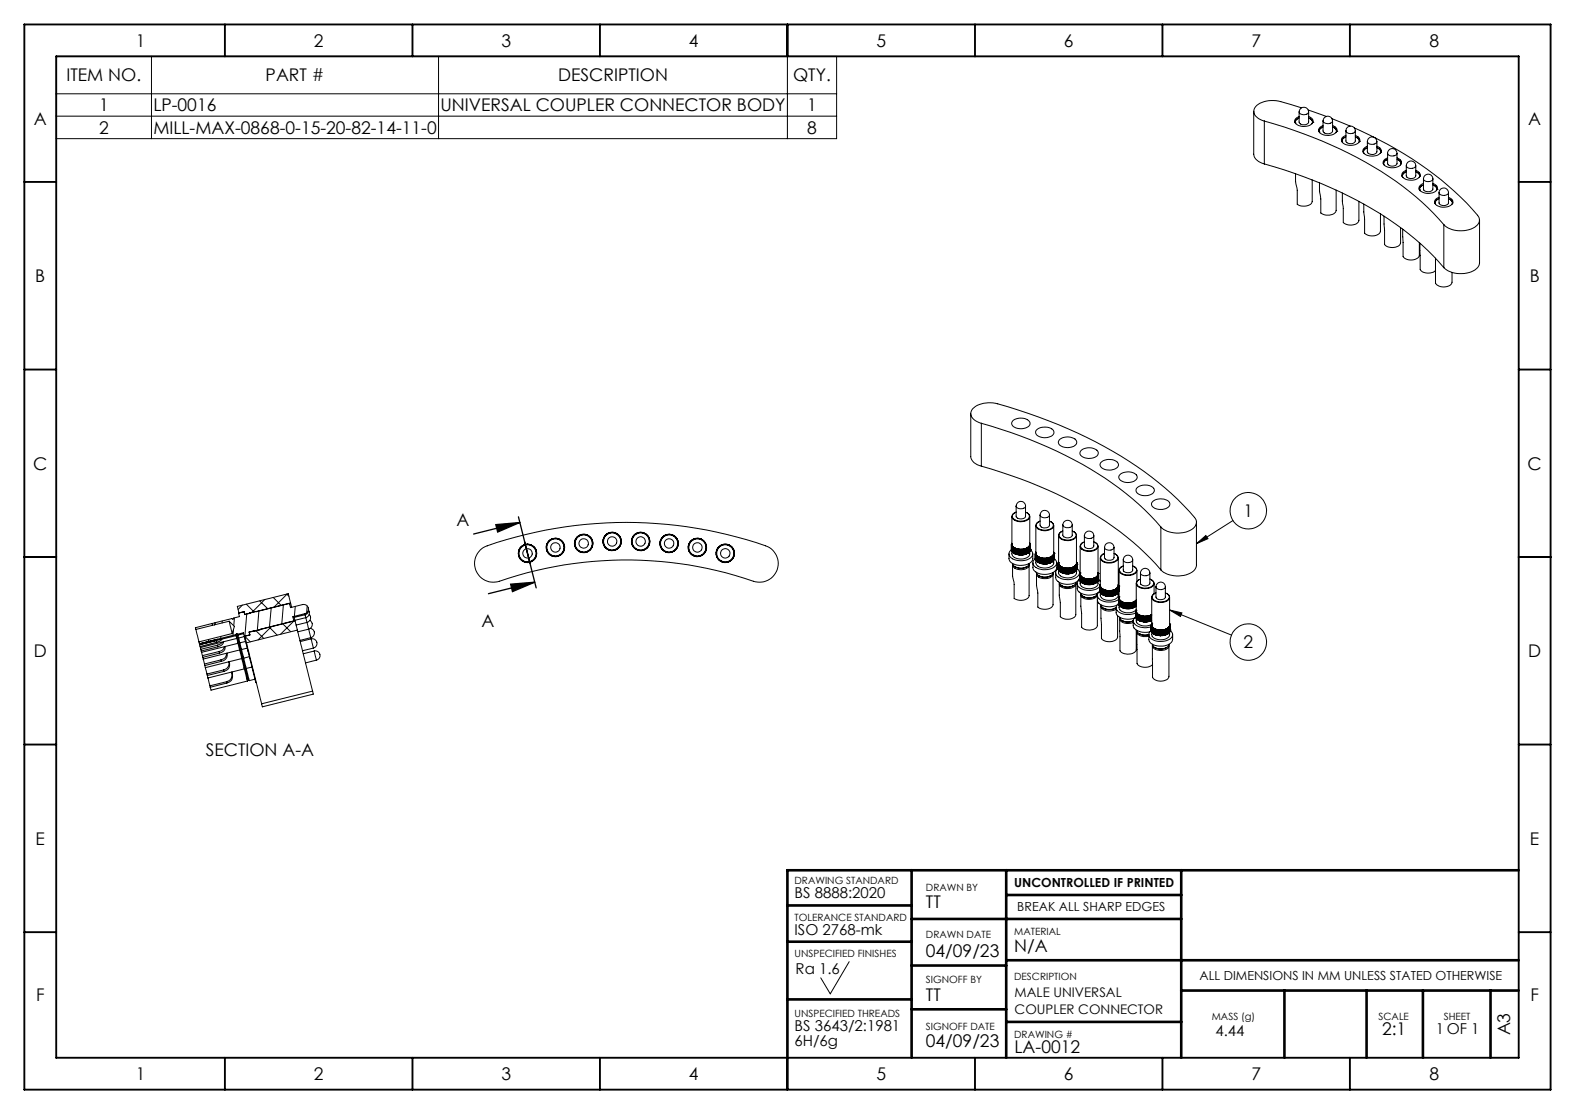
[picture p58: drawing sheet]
<svg xmlns="http://www.w3.org/2000/svg" width="420mm" height="297mm" viewBox="0 0 420 297" stroke-linecap="round" stroke-linejoin="round" font-family="sans-serif">
<defs><g id="words">
<g font-size="4.7">
<text x="36.2" y="12.4">1</text>
<text x="83.7" y="12.4">2</text>
<text x="133.7" y="12.4">3</text>
<text x="183.7" y="12.4">4</text>
<text x="233.7" y="12.4">5</text>
<text x="283.7" y="12.4">6</text>
<text x="333.7" y="12.4">7</text>
<text x="381.2" y="12.4">8</text>
<text x="17.7" y="21.7">ITEM NO.</text>
<text x="70.8" y="21.7">PART #</text>
<text x="148.8" y="21.7">DESCRIPTION</text>
<text x="211.5" y="21.7">QTY.</text>
<text x="26.4" y="29.7">1</text>
<text x="40.9" y="29.7">LP-0016</text>
<text x="117.5" y="29.7">UNIVERSAL COUPLER CONNECTOR BODY</text>
<text x="215.3" y="29.7">1</text>
<text x="9" y="33.4">A</text>
<text x="26.4" y="35.6">2</text>
<text x="40.9" y="35.6">MILL-MAX-0868-0-15-20-82-14-11-0</text>
<text x="215.3" y="35.6">8</text>
<text x="407.5" y="33.4">A</text>
<text x="9.4" y="75.2">B</text>
<text x="407.9" y="75.2">B</text>
<text x="8.9" y="125.2">C</text>
<text x="407.4" y="125.2">C</text>
<text x="331.6" y="137.9">1</text>
<text x="121.7" y="140.3">A</text>
<text x="128.4" y="167.3">A</text>
<text x="331.6" y="172.9">2</text>
<text x="9" y="175.2">D</text>
<text x="407.5" y="175.2">D</text>
<text x="54.9" y="201.5">SECTION A-A</text>
<text x="9.5" y="225.2">E</text>
<text x="408" y="225.2">E</text>
<text x="246.9" y="242.1">TT</text>
<text x="246.9" y="255">04/09/23</text>
<text x="270.4" y="253.9">N/A</text>
<text x="9.6" y="266.9">F</text>
<text x="246.9" y="266.8">TT</text>
<text x="408.1" y="266.9">F</text>
<text x="368.5" y="275.9">2:1</text>
<text x="246.9" y="279.2">04/09/23</text>
<text x="270.5" y="280.7">LA-0012</text>
<text x="402.7" y="276.1" transform="rotate(-90 402.7 276.1)">A3</text>
<text x="36.2" y="287.9">1</text>
<text x="83.7" y="287.9">2</text>
<text x="133.7" y="287.9">3</text>
<text x="183.7" y="287.9">4</text>
<text x="233.7" y="287.9">5</text>
<text x="283.7" y="287.9">6</text>
<text x="333.7" y="287.9">7</text>
<text x="381.2" y="287.9">8</text>
</g>
<g font-size="4">
<text x="211.9" y="239.4">BS 8888:2020</text>
<text x="211.9" y="249.2">ISO 2768-mk</text>
<text x="212.2" y="259.8">Ra 1.6</text>
<text x="211.9" y="274.9">BS 3643/2:1981</text>
<text x="382.9" y="275.7">1 OF 1</text>
<text x="211.9" y="278.9">6H/6g</text>
<text x="324.1" y="276.2">4.44</text>
</g>
<g font-size="3.5">
<text x="270.6" y="265.9">MALE UNIVERSAL</text>
<text x="270.6" y="270.4">COUPLER CONNECTOR</text>
</g>
<g font-size="3.3">
<text x="270.4" y="236.5">UNCONTROLLED IF PRINTED</text>
<text x="271.3" y="242.9">BREAK ALL SHARP EDGES</text>
<text x="319.9" y="261.3">ALL DIMENSIONS IN MM UNLESS STATED OTHERWISE</text>
</g>
<g font-size="2.7">
<text x="211.9" y="235.7">DRAWING STANDARD</text>
<text x="246.9" y="237.6">DRAWN BY</text>
<text x="211.9" y="245.5">TOLERANCE STANDARD</text>
<text x="246.9" y="250.2">DRAWN DATE</text>
<text x="270.4" y="249.2">MATERIAL</text>
<text x="211.9" y="255">UNSPECIFIED FINISHES</text>
<text x="246.9" y="262.2">SIGNOFF BY</text>
<text x="270.4" y="261.3">DESCRIPTION</text>
<text x="211.9" y="271.2">UNSPECIFIED THREADS</text>
<text x="246.9" y="274.5">SIGNOFF DATE</text>
<text x="323.1" y="271.9">MASS (g)</text>
<text x="367.6" y="271.9">SCALE</text>
<text x="385" y="271.9">SHEET</text>
<text x="270.4" y="276.7">DRAWING #</text>
</g>
</g></defs>
<g fill="none" stroke="#000" stroke-width=".5">
<path d="M6.5 6.5h407v284h-407zM15 15h390v267h-390zM60 6.5v8.5M110 6.5v8.5M160 6.5v8.5M210 6.5v8.5M260 6.5v8.5M310 6.5v8.5M360 6.5v8.5M6.5 48.5h8.5M405 48.5h8.5M6.5 98.5h8.5"/>
<path d="M405 98.5h8.5M6.5 148.5h8.5M405 148.5h8.5M6.5 198.5h8.5M405 198.5h8.5M6.5 248.5h8.5M405 248.5h8.5M60 282v8.5M110 282v8.5M160 282v8.5M210 282v8.5M260 282v8.5"/>
<path d="M310 282v8.5M360 282v8.5"/>
</g>
<g fill="none" stroke="#000" stroke-width=".7">
<path d="M243.1 232v50M268.3 232v50M268.3 238.6h46.7M315 232v50M405 232h-195v50M210 241.4h33.1M210 251.1h33.1M243.1 245h71.9M243.1 257.4h25.2M268.3 256h136.7M210 266.4h33.1M243.1 269.1h25.2"/>
<path d="M268.3 272.4h46.7M315 264.1h90M342.5 264.1v17.9M364.4 264.1v17.9M379.4 264.1v17.9M397.5 264.1v17.9"/>
</g>
<g fill="none" stroke="#000" stroke-width=".27">
<path d="M15 15h208.1v22h-208.1zM40.4 15v22M116.9 15v22M210 15v22M15 25h208.1M15 31h208.1M334.3 29.7v11.4a3.1 3.1 0 0 0 2.8 2.6M337.1 32.3a108.3 108.3 0 0 1 40.4 20.1l3.3 2.9 4.2 4.6M337.1 32.3v11.4M345.3 32.6h.1M346.1 31.6l-.6 .5-.2 .5M346.4 29.8a1.45 1.45 0 0 0 2.6 0v2.8a1.5 1.5 0 0 1-2.6 0z"/>
<path d="M346.4 31.4a1.12 1.12 0 0 0-.9 1.6M346.4 31.1a1.2 1.2 0 0 0-1.1 1.1 1.2 1.2 0 0 0 1 1.3 3.1 3.1 0 0 0 3.8-1l-.1-.8-1-.6M346.5 29.8a1.25 1.25 0 0 1 1.2-1.2 1.25 1.25 0 0 1 1.3 1.2M347.1 28.7l-5.6-1.6a6.7 6.7 0 0 0-6.9 1.6 2.17 2.17 0 0 0 1.5 3.2l1 .4M348.9 29.3l4.8 1.7M349 31.4a1.09 1.09 0 0 1 .8 1.6M349.3 31.6l.7 .6 .1 .4M350.1 32.6h.1M351.7 35h.1M352.5 34l-.6 .5-.2 .5M352.8 32.2a1.25 1.25 0 0 1 1.3-1.2 1.25 1.25 0 0 1 1.2 1.2M352.8 32.2v2.7a1.46 1.46 0 0 0 2.6 0v-2.7"/>
<path d="M352.8 33.8l-.9 .8v.8M352.8 33.5a1.24 1.24 0 0 0-1.2 1.3 1.24 1.24 0 0 0 1.3 1.1 2.82 2.82 0 0 0 3.7-1.2l-.4-.7-.8-.5M352.8 32.2a1.47 1.47 0 0 0 2.6 0M355.2 31.6l4.8 2M355.4 33.8l.9 .8-.1 .8M355.7 34l.5 .5 .3 .5M356.5 35h.1M357.8 37.7h.1M358.5 36.7l-.4 .3-.3 .7M358.9 34.9a1.25 1.25 0 0 1 1.3-1.3 1.25 1.25 0 0 1 1.2 1.3M358.9 34.9v2.7a1.42 1.42 0 0 0 2.5 0v-2.7M358.9 36.5a1.07 1.07 0 0 0-.9 1.5"/>
<path d="M358.9 36.1a1.22 1.22 0 0 0-1.2 1.2 1.22 1.22 0 0 0 1.1 1.3 3.1 3.1 0 0 0 3.8-1.1l-.2-.8-1-.6M358.9 34.9a1.43 1.43 0 0 0 2.5 0M361.2 34.1l5.2 2.5M361.4 36.5a1.13 1.13 0 0 1 .9 1.5M361.8 36.7l.6 .5 .1 .5M362.5 37.7h.1M364.3 39.5l-.6 .5-.2 .5M364.6 37.8a1.49 1.49 0 0 0 2.6 0v2.7a1.46 1.46 0 0 1-2.6 0zM364.6 39.4a1.11 1.11 0 0 0-.9 1.5M364.6 39a1.26 1.26 0 0 0-1.2 1.3 1.26 1.26 0 0 0 1.4 1.2 2.95 2.95 0 0 0 3.5-1l-.1-.8-1-.7M364.7 37.8a1.24 1.24 0 0 1 1.2-1.3 1.24 1.24 0 0 1 1.2 1.3M366.6 36.7a85.3 85.3 0 0 1 27.7 21 2.14 2.14 0 0 1-1.5 3.1 7.2 7.2 0 0 1-7.8-.9"/>
<path d="M367.2 39.4a1.07 1.07 0 0 1 .9 1.5M367.5 39.5l.5 .4 .3 .6M337.1 43.7a108.3 108.3 0 0 1 40.4 20.1l4.8 4.5 2.7 3.1M345.5 46.3v2.1M349.9 48v5.7a2.29 2.29 0 0 1-2.9 1.2l-1.1-.4v-3.8l-.4-2.3M351.9 48.8v2.4l.3 1.9v3.7a2.85 2.85 0 0 0 4.1-.5v-5.6M358 51.5l.2 7.8a2.91 2.91 0 0 0 4.1-.3l.1-5.3M363.5 40.5v.1M363.7 54.4l.2 7.8a2.98 2.98 0 0 0 4.1-.2l.1-5M368.3 40.5v.1M368.9 43.6v.1M369.1 57.6l.1 7.6a2.81 2.81 0 0 0 4.3-.3v-4.2"/>
<path d="M369.7 42.6l-.6 .5-.2 .5M370 40.9a1.25 1.25 0 0 1 1.3-1.3 1.25 1.25 0 0 1 1.2 1.3M370 40.9v2.7a1.43 1.43 0 0 0 2.5 0v-2.7M370 42.5l-.8 .5-.2 .5 .1 .5M370 42.1a1.23 1.23 0 0 0-1.2 1.2 1.23 1.23 0 0 0 1.3 1.3 3.1 3.1 0 0 0 3.6-1l-.1-.7-1.1-.8M370 40.9a1.45 1.45 0 0 0 2.5 0M372.5 42.5l.9 .5 .2 .5-.1 .5M372.9 42.6l.6 .5 .2 .5M373.7 43.6v.1M374.7 46l-.5 .3-.3 .7M375 44.2a1.5 1.5 0 0 0 2.5 0v2.7a1.48 1.48 0 0 1-2.5 0zM375 45.8a1.1 1.1 0 0 0-.9 1.5"/>
<path d="M375 45.4a1.22 1.22 0 0 0-1.2 1.2 1.22 1.22 0 0 0 1.1 1.2 3.1 3.1 0 0 0 3.8-1l-.2-.8-1-.6M375 44.2a1.24 1.24 0 0 1 1.3-1.3 1.24 1.24 0 0 1 1.2 1.3M377.5 45.8a1.1 1.1 0 0 1 .9 1.5M377.9 46l.6 .5 .2 .5M378.5 50.5h.1M379.2 49.5l-.6 .4-.1 .6M379.6 47.7a1.25 1.25 0 0 1 1.2-1.3 1.25 1.25 0 0 1 1.3 1.3M379.6 47.7v2.7a1.45 1.45 0 0 0 2.5 0v-2.7M379.6 49.3a1.17 1.17 0 0 0-.9 1.5M379.6 48.9a1.17 1.17 0 0 0-1.2 1.1 1.17 1.17 0 0 0 1 1.3 3.2 3.2 0 0 0 3.9-.9l-.1-.8-1.1-.7M379.6 47.7a1.43 1.43 0 0 0 2.5 0M382.1 49.3a1.12 1.12 0 0 1 .9 1.5"/>
<path d="M382.5 49.5l.5 .3 .2 .7M383.2 50.5h.1M383.4 53.1l-.7 .7-.1 .4M383.8 51.4a1.25 1.25 0 0 1 1.2-1.3 1.25 1.25 0 0 1 1.3 1.3M383.8 51.4a1.46 1.46 0 0 0 2.5 0v2.7a1.43 1.43 0 0 1-2.5 0zM383.8 53a1.09 1.09 0 0 0-1 1.5M383.8 52.6a1.22 1.22 0 0 0-1.3 1.2 1.22 1.22 0 0 0 1.3 1.2 2.94 2.94 0 0 0 3.7-1.1l-.3-.7-.9-.6M385 59.9v11.5M386.3 53a1.15 1.15 0 0 1 .9 1.5M386.6 53.1l.6 .5 .2 .6M394.5 58.7v11.4a3.6 3.6 0 0 1-3.4 2.7 7 7 0 0 1-6.1-1.4M374.1 61.1l.1 7.3a2.86 2.86 0 0 0 4.2-.1l.1-3.6"/>
<path d="M378.6 64.8l.1 7a2.91 2.91 0 0 0 4.1 .3M382.8 68.8v6.6a2.73 2.73 0 0 0 4.4 0v-2.8M258.9 110.3v11.4a3.1 3.1 0 0 0 2.8 2.6M261.7 112.9a110.4 110.4 0 0 1 38.6 18.7l5 4.3 4.3 4.6M261.7 112.9a3.2 3.2 0 0 1-2.8-2.8 4.1 4.1 0 0 1 4-2.6l1.3-.1a76.7 76.7 0 0 1 15.5 4.8 98.6 98.6 0 0 1 37.4 24.1l1.5 1.7a2.19 2.19 0 0 1-1.3 3.4 7.3 7.3 0 0 1-7.7-.9M261.7 112.9v11.4M270.1 112.2a3.4 3.4 0 0 1 4.5 .4 1.48 1.48 0 0 1-1.6 1.6 2.64 2.64 0 0 1-3.2-1.2zM276.3 114.7a3.4 3.4 0 0 1 4.6 .1 1.29 1.29 0 0 1-1.3 1.8 2.94 2.94 0 0 1-3.4-1.1zM282.7 117a3.4 3.4 0 0 1 4.4 .5 1.41 1.41 0 0 1-1.5 1.7 2.74 2.74 0 0 1-3.4-1.2zM261.7 124.3a110.4 110.4 0 0 1 38.6 18.7l5 4.4 4.3 4.5M269.8 137.7v7.5M270.6 136.7a1.1 1.1 0 0 0-.8 1.2 1.1 1.1 0 0 0 1.1 .9 3.2 3.2 0 0 0 3.6-.7v-.8l-.6-.6"/>
<path d="M271 134.9a1.25 1.25 0 0 1 1.2-1.2 1.25 1.25 0 0 1 1.3 1.2M271 134.9v2.7a1.43 1.43 0 0 0 2.5 0v-2.7M271 136.5a1.1 1.1 0 0 0-1 1.1 1.1 1.1 0 0 0 .9 1.1 2.71 2.71 0 0 0 3.6-1l-.3-.7-.7-.5M271 134.9a1.46 1.46 0 0 0 2.5 0M274.6 137.7v7.4M277 139.1a1.07 1.07 0 0 0-.8 1.1 1.07 1.07 0 0 0 .9 1 3.1 3.1 0 0 0 3.9-.9l-.2-.8-.6-.4M277.4 137.3a1.25 1.25 0 0 1 1.2-1.2 1.25 1.25 0 0 1 1.3 1.2M277.4 137.3v2.7a1.43 1.43 0 0 0 2.5 0v-2.7M277.4 138.9a1.09 1.09 0 0 0-1.1 1 1.09 1.09 0 0 0 .9 1.2 2.99 2.99 0 0 0 3.7-.9l-.1-.5-.9-.8M277.4 137.3a1.44 1.44 0 0 0 2.5 0M283.4 140a1.25 1.25 0 0 1 1.3-1.3 1.25 1.25 0 0 1 1.2 1.3M283.4 140v2.7a1.42 1.42 0 0 0 2.5 0v-2.7"/>
<path d="M283.4 140a1.46 1.46 0 0 0 2.5 0M288.3 120.1a3.3 3.3 0 0 1 4.5 .4 1.54 1.54 0 0 1-1.7 1.7 2.57 2.57 0 0 1-3.1-1.4zM293.5 123.3a3.3 3.3 0 0 1 4.6 .2 1.3 1.3 0 0 1-1.3 1.7 2.81 2.81 0 0 1-3.4-1.1zM298.6 126.6a3.3 3.3 0 0 1 4.6 .3 1.46 1.46 0 0 1-1.6 1.6 2.66 2.66 0 0 1-3.3-1.2zM303.1 130.2a3.2 3.2 0 0 1 4.7 .3 2.01 2.01 0 0 1-2.6 1.6 1.86 1.86 0 0 1-2.2-1.6zM307.5 133.6a3.4 3.4 0 0 1 4.4 .4 1.35 1.35 0 0 1-1.5 1.7 2.73 2.73 0 0 1-3.3-1.1v-.5zM319.1 139.2v11.5a3.5 3.5 0 0 1-3.5 2.7 7.1 7.1 0 0 1-6-1.5M328.8 138.8l-9.7 6.2M70.6 159.8l-3.5 3.5M72.8 159.3l2.2 2.1M76.4 158.4l.6 .6M76.6 158.4l-3.5 3.5"/>
<path d="M128 146.7l.4-.4a11.4 11.4 0 0 1 4.1-1.7 112.9 112.9 0 0 1 72.7 1.4 5 5 0 0 1 1.8 6.4 5 5 0 0 1-6.1 2.6 104.1 104.1 0 0 0-68.3 .1 5 5 0 0 1-5.4-2.5 5 5 0 0 1 .8-5.9zM138.2 147.5v.1M138.3 147.8h.1M138.3 147.2h.1M138.3 148.1v.1M138.3 147.8v.1M138.3 147.2v.1M138.3 146.9v.1M138.4 148.4v.1M138.4 146.6h.1M138.4 146.6v.1M138.5 148.7h.1"/>
<path d="M138.6 146.3v.1M138.6 146.4h-.1M138.6 148.9l.1 .1M138.7 146l-.1 .2M138.9 149.2h.1M138.9 145.8v.1M139.1 149.4h.1M139.2 145.6l-.1 .1M139.3 149.6h.1M139.4 145.4l-.1 .1M139.6 149.7l.1 .1M139.7 145.3h-.1"/>
<path d="M139.8 149.8l.2 .1M139.8 145.2h.2M140.2 149.9h.1M140.3 145.1l-.1 .1M140.5 150h.1M140.6 145.1h-.1M140.8 150h.1M140.8 145.1h.1M141.1 145.1l.1 .1M141.2 149.9h-.1M141.4 149.9h.1M141.4 145.2h.1"/>
<path d="M141.7 145.3h.1M141.7 149.7v.1M141.9 145.4l.1 .1M142 149.6h-.1M142.2 145.6v.1M142.3 149.4l-.1 .1M142.4 145.8l.1 .1M142.5 149.2h-.1M142.6 146l.1 .2M142.7 148.9l-.1 .1M142.8 146.4h.1M142.8 146.3v.1"/>
<path d="M142.8 148.7h.1M142.9 146.6l.1 .1M142.9 148.4v.1M143 146.9l.1 .1M143.1 148.1l-.1 .1M143.1 147.8v.1M143.1 147.2v.1M143.1 147.2h.1M143.1 147.8h.1M143.1 147.5v.1M145.7 146v.1M145.7 145.7v.1"/>
<path d="M145.7 146.3v.1M145.7 145.4v.1M145.8 146.6v.1M145.8 145.1v.1M145.9 146.9v.1M145.9 144.8v.2M146 147.2v.1M146 144.7h.1M146.1 144.6v.1M146.2 147.5h.1M146.3 144.3l-.1 .1M146.4 147.7h.1"/>
<path d="M146.4 144.2h.1M146.5 144.1v.1M146.6 147.9l.1 .1M146.7 143.9l-.1 .1M146.9 148.1h.1M147 143.8h-.1M147.1 148.2h.1M147.3 143.6l-.1 .1M147.4 148.3h.1M147.5 143.6h.1M147.7 148.3l.1 .1M147.8 143.5h.1"/>
<path d="M148.1 143.5h.1M148.1 148.4h-.1M148.4 143.5h.1M148.4 148.3l-.1 .1M148.7 143.6h.1M148.8 148.3h-.1M149 143.6l.1 .1M149 148.2h-.1M149.3 143.8v.1M149.3 148.1h-.1M149.5 144h.1M149.6 147.9l-.1 .1"/>
<path d="M149.8 144.1v.1M149.8 147.7l-.1 .1M150 144.4v.1M150 144.4h.1M150 147.5l-.1 .1M150.1 144.6l.1 .1M150.2 147.2l-.1 .1M150.3 144.9v.1M150.4 147h-.1M150.4 145.2l.1 .1M150.4 146.7v.1M150.5 146.4v.1"/>
<path d="M150.5 145.4v.2M150.5 145.8v.1M150.6 146l-.1 .2M153.2 145.1v.1M153.2 144.8v.1M153.2 145.4l.1 .1M153.2 144.5v.1M153.3 144.2v.1M153.4 145.7v.1M153.4 143.9v.1M153.5 146v.1M153.6 143.6l-.1 .1"/>
<path d="M153.6 146.3h.1M153.7 143.4v.1M153.8 146.5l.1 .1M153.9 143.2h-.1M154 146.7l.1 .1M154.1 143h.1M154.2 143h.1M154.3 146.9h.1M154.4 142.8h-.1M154.5 147.1h.1M154.7 142.7h-.1M154.8 147.2h.1"/>
<path d="M155 142.6h-.1M155.1 147.2l.1 .1M155.2 142.5h.1M155.4 147.3h.1M155.5 142.4h.1M155.7 147.3h.1M155.8 142.4h.1M156.1 142.5h.1M156.1 147.3h-.1M156.4 147.2h-.1M156.4 147.2h.1M156.4 142.6h.1"/>
<path d="M156.5 142.6h-.1M156.7 142.7h.1M156.7 147.1h-.1M157 146.9l-.1 .1M157 142.8v.1M157.2 146.8h-.1M157.2 143h.1M157.4 143.2l.1 .1M157.4 146.5v.1M157.6 143.4l.1 .1M157.6 146.3v.1M157.8 143.7v.1"/>
<path d="M157.8 146l-.1 .1M157.9 144v.1M157.9 145.8v.1M158 144.3v.1M158 145.5v.1M158 144.9l.1 .1M158.1 144.6v.1M158.1 145.2l-.1 .1M158.1 144.9h-.1M160.8 144.7v.1M160.8 144.1v.1M160.8 144.4v.1"/>
<path d="M160.9 143.8l-.1 .1M160.9 145v.1M160.9 143.5v.1M160.9 145.1h.1M161 145.3v.1M161.1 143.2l-.1 .1M161.1 145.6l.1 .1M161.2 143h.1M161.3 145.8l.1 .1M161.4 142.7v.1M161.5 146l.1 .2M161.6 142.5l-.1 .1"/>
<path d="M161.7 146.3h.1M161.9 142.3l-.1 .1M162 146.4l.1 .1M162.2 142.2h-.1M162.2 146.6h.1M162.3 146.6h.1M162.4 142.1h-.1M162.5 146.7h.1M162.6 142h.1M162.7 142h.1M162.8 146.8h.1M162.9 141.9h.1"/>
<path d="M163.1 146.8h.1M163.2 141.9h.1M163.4 146.8h.1M163.5 141.9l.2 .1M163.8 146.7v.1M163.8 142h.1M164.1 146.6h-.1M164.1 142.1h.1M164.4 146.5h-.1M164.4 142.2l.1 .1M164.6 146.3h.1M164.6 146.3v.1"/>
<path d="M164.7 142.4h.1M164.9 142.6l.1 .1M164.9 146.2h-.1M165.1 145.9l-.1 .1M165.1 142.8l.1 .1M165.3 143v.1M165.3 145.7h-.1M165.5 145.4l-.1 .1M165.5 143.3v.1M165.5 143.7h.1M165.6 143.6l-.1 .1M165.6 145.1l-.1 .1"/>
<path d="M165.6 143.9l.1 .1M165.6 144.8v.1M165.7 144.2v.1M165.7 144.5v.1M168.4 144.5v.1M168.4 144.2v.2M168.5 144.8v.2M168.5 143.9l-.1 .1M168.5 145.1l.1 .2M168.5 143.6v.2M168.6 143.4h.1M168.7 145.4v.1"/>
<path d="M168.8 143l-.1 .2M168.8 145.7v.1M168.9 142.8v.1M169 145.9l.1 .1M169.2 142.6l-.1 .1M169.2 146.2h.1M169.4 142.4h-.1M169.4 146.4h.1M169.6 142.2l-.1 .1M169.7 146.5h.1M169.9 142.1h-.1M170 146.6l.1 .1"/>
<path d="M170.1 142h.1M170.3 146.8h.1M170.4 142h.1M170.6 146.8h.1M170.7 141.9h.1M170.9 146.8h.1M171 141.9l.1 .1M171.2 146.7v.1M171.2 146.7l.1 .1M171.3 142h.1M171.6 146.7h-.1M171.6 142l.1 .1"/>
<path d="M171.9 146.6h-.1M171.9 142.2h.1M172.1 146.4l-.1 .1M172.2 142.3l.1 .1M172.4 146.3h-.1M172.4 142.5l.1 .1M172.6 146l-.1 .1M172.6 142.7l.1 .1M172.8 142.9l.1 .1M172.8 145.8v.1M173 145.6l-.1 .1M173 143.2v.1"/>
<path d="M173 145.3h.1M173.1 143.5l.1 .1M173.1 145.3h-.1M173.2 143.8v.1M173.2 145v.1M173.2 143.8h.1M173.2 144.7v.1M173.2 144.1l.1 .1M173.3 144.4v.1M176 144.9v.1M176 144.6v.1M176 145.2l.1 .1"/>
<path d="M176.1 145.5v.1M176.1 145.3h-.1M176.1 144.3l-.1 .1M176.1 144v.1M176.2 145.8v.1M176.3 143.8h-.1M176.3 146.1l.1 .1M176.5 146.3v.1M176.5 143.4l-.1 .1M176.6 143.2v.1M176.7 146.6h.1M176.8 143v.1"/>
<path d="M176.9 146.8l.1 .1M177.1 142.8l-.1 .1M177.1 147h.1M177.3 142.7v.1M177.4 142.7l-.1 .1M177.4 147.1h.1M177.7 142.6h-.1M177.7 147.2h.1M177.9 142.5v.1M178 147.2l.1 .1M178 147.2v.1M178.3 142.4l-.1 .1"/>
<path d="M178.3 147.3l.1 .1M178.4 142.4h.2M178.6 147.3h.1M178.8 142.5h.1M179 147.2l-.1 .1M179.1 142.5l.1 .1M179.3 147.2h-.1M179.4 142.6l.1 .1M179.5 147v.1M179.5 147h.1M179.6 142.8h.1M179.8 146.9l-.1 .1"/>
<path d="M179.9 142.9l.1 .1M180.1 146.7l-.1 .1M180.1 143.2h.1M180.3 146.5h-.1M180.3 143.4h.1M180.5 146.2l-.1 .1M180.5 143.6l.1 .1M180.6 146h.1M180.7 143.9v.1M180.8 144.1v.2M180.8 145.7l-.1 .1M180.8 145.4v.1"/>
<path d="M180.8 144.8l.1 .1M180.8 144.5v.1M180.9 145.1l-.1 .1M180.9 144.8h-.1M183.5 145.8v.1M183.6 146.1v.1M183.6 146.4v.1M183.6 145.5v.1M183.7 145.2l-.1 .1M183.7 146.7v.1M183.8 144.9l-.1 .1M183.8 147v.1"/>
<path d="M183.9 147.2l.1 .2M183.9 144.6v.1M184.1 144.4l-.1 .1M184.1 147.5h.1M184.1 147.5v.1M184.3 147.7l.1 .1M184.3 144.2h-.1M184.5 147.9h.1M184.5 144h.1M184.6 147.9v.1M184.8 148.1h.1M184.8 143.8l-.1 .1"/>
<path d="M185 143.7v.1M185.1 148.2h.1M185.1 143.7l-.1 .1M185.4 148.3h.1M185.4 143.6h-.2M185.6 143.5h.1M185.7 148.4h.1M185.9 143.5h.1M186 148.4h.1M186.2 143.5h.1M186.4 148.3l-.1 .1M186.5 143.6h.1"/>
<path d="M186.7 148.3h-.2M186.8 143.6l.1 .1M186.9 148.2h.1M187 143.8h.1M187.3 148l-.2 .1M187.3 143.9l.1 .1M187.5 147.8l-.1 .1M187.6 144.1v.1M187.7 147.7h-.1M187.8 144.4h.1M187.8 144.3v.1M187.9 147.4v.1"/>
<path d="M188 144.6h.1M188.1 147.2h-.1M188.1 144.8l.1 .1M188.2 145.1l.1 .1M188.2 146.9v.1M188.2 146.6l.1 .1M188.3 146.6h-.1M188.3 145.4l.1 .1M188.4 146.3l-.1 .1M188.4 145.7v.1M188.4 146v.1M191 147.2v.1"/>
<path d="M191 147.5v.1M191 147.8v.2M191 147.6h.1M191 148.1l.1 .1M191.1 146.9v.1M191.1 147h-.1M191.1 146.6v.1M191.1 148.4l.1 .1M191.2 148.7l.1 .1M191.3 146.3l-.1 .1M191.5 146.1l-.1 .1M191.5 148.9v.1"/>
<path d="M191.5 149h.1M191.6 149.2l.1 .1M191.6 145.8v.1M191.8 145.7h.1M191.8 149.4h.1M191.9 145.7h.1M191.9 149.4h.1M192.1 145.5h.1M192.1 149.6h.1M192.1 145.4v.1M192.3 149.8h.1M192.4 145.3h-.1"/>
<path d="M192.7 149.8h.1M192.7 145.2h-.1M192.7 149.8v.1M192.9 149.9l.1 .1M193 145.1l-.1 .1M193.2 145.1h.1M193.3 149.9v.1M193.5 145.1h.1M193.5 150h.1M193.8 145.1h.1M194 149.9h-.1M194.1 145.2h.1"/>
<path d="M194.2 149.8l-.1 .1M194.4 145.3h.1M194.6 149.7l-.2 .1M194.6 145.4l.1 .1M194.8 149.5l-.1 .1M194.9 145.6l.1 .1M195 149.4h-.1M195.1 145.8l.1 .1M195.2 149.2h.1M195.3 146.1h.1M195.3 146v.1M195.4 148.9v.1"/>
<path d="M195.4 148.9h.1M195.5 146.3l.1 .1M195.6 148.6l-.1 .1M195.7 146.5v.1M195.7 148.3v.1M195.7 146.9h.1M195.8 146.9h-.1M195.8 148.1v.1M195.8 147.5h.1M195.8 147.7v.1M195.8 147.1v.1M269.1 147.7a2.18 2.18 0 0 0 .6 2.3 4.4 4.4 0 0 0 5.6-.6l.1-1.7"/>
<path d="M269.7 145.3h.1M269.7 146.5v.1M269.7 145.1h.1M269.7 146.6h.1M269.7 145.1v1.5M269.7 145.1l.1-.1-.1 .3M269.7 146.7v.1M269.7 146.8h.1M269.7 145.5v1.3M269.8 144.9v.1M269.8 145v.1M269.8 145.7h.1"/>
<path d="M269.8 146.9h.1M269.8 146.9l.1 .1M269.8 145.7v1.2M269.8 145.2l.1 .2M269.8 145.2l-.1 .3M269.8 145.2l-.1 .1M269.8 144.9l-.1 .2M269.8 144.8v.1M269.9 145.4l.1 .1M269.9 147.1h.1M269.9 145.4l-.2 .1M269.9 147.1h.2"/>
<path d="M269.9 145.8v1.3M269.9 145.4l-.1 .3M270 145.5l.1 .2M270 145.5l-.1 .3M270 145.5l-.2 .2M270 150.2l.2 .5 .5 .4M270 150.6v2.9l.4 2.3v3.8a2.8 2.8 0 0 0 4-.7v-8.3M270.1 146h.1M270.1 147.2h.1M270.1 150.4a1.52 1.52 0 0 0 1.7 1.5 1.97 1.97 0 0 0 2.6-1.5M270.1 147.2l.1 .1M270.1 146v1.2"/>
<path d="M270.1 145.7l.2 .1M270.1 145.7v.3M270.1 145.7l-.2 .2M270.2 146.2h.1M270.2 147.4h.1M270.2 147.4h.2M270.2 146.2v1.2M270.3 145.8l.1 .2M270.3 145.8l-.1 .4M270.3 145.8l-.2 .2M270.4 146l.3 .1M270.4 147.5l.1 .1"/>
<path d="M270.4 146.3h.1M270.4 146l.1 1.6M270.4 146l-.2 .2M270.7 146.1l.2 .1M270.7 147.7h.1M270.7 151.1l.1 .1M270.7 146.1v1.6M270.7 146.1l-.2 .2M270.7 147.5l-.2 .1M270.9 146.2l.2 .1M270.9 146.2l-.2 .2M270.9 146.2v.3"/>
<path d="M270.9 147.6v.1M270.9 146.2v1.4M270.9 147.6l-.2 .1M270.9 146.5h.1M270.9 147.7l.1 .1M270.9 146.5v1.2M271 146.5v1.3M271.1 146.3l.3 .1M271.1 146.3l.1 .3M271.1 147.7l.1 .1M271.1 146.3v1.4M271.1 146.3l-.1 .2"/>
<path d="M271.1 147.7l-.1 .1M271.2 146.6h.1M271.2 147.8h.1M271.2 146.6v1.2M271.3 146.6v1.2M271.4 146.4h.3M271.4 146.4l.1 .2M271.4 147.8l.1 .1M271.4 146.4v1.4M271.4 146.4l-.1 .2M271.4 147.8h-.1M271.5 146.6v.1"/>
<path d="M271.5 147.9h.1M271.5 146.6v1.3M271.5 146.7v1.2M271.7 146.4h.3M271.7 146.4l.1 .3M271.7 147.8l.1 .2M271.7 146.4v1.4M271.7 146.4l-.2 .3M271.7 147.8l-.2 .1M271.8 146.7h.1M271.8 148h.1M271.8 146.7v1.3"/>
<path d="M271.9 146.7v1.3M272 146.4h.3M272 146.4l.1 .3M272 146.4l-.1 .3M272 147.9l.1 .1M272 146.4v1.5M272 147.9l-.1 .1M272.1 146.7h.1M272.1 148h.1M272.1 146.7v1.3M272.2 146.7v1.3M272.3 146.4h.3"/>
<path d="M272.3 146.4l-.1 .3M272.3 146.4l.2 .3M272.3 146.4v1.5M272.3 147.9l-.1 .1M272.3 147.9l.2 .1M272.5 146.7h.1M272.5 148h.1M272.5 146.7v1.3M272.6 146.4l-.1 .3M272.6 146.4v1.5M272.6 147.9l-.1 .1M272.6 146.4l.2 .3"/>
<path d="M272.6 147.9l.2 .1M272.8 146.7h.1M272.8 147.9h.1M272.8 146.7v1.3M272.9 146.4h-.3M272.9 146.4l-.1 .3M272.9 146.4v1.4M272.9 147.8l-.1 .1M272.9 146.4l.1 .2M272.9 147.8l.1 .1M273 146.6h.1M273 147.9h.1"/>
<path d="M273 146.6v1.3M273.1 146.6v1.3M273.2 146.3l-.3 .1M273.2 146.3l.2 .2M273.2 146.3l-.1 .3M273.2 146.3v1.5M273.2 147.8l-.1 .1M273.2 147.8h.2M273.4 147.8h.1M273.4 146.5v1.3M273.4 146.3h-.2M273.4 146.3v1.4"/>
<path d="M273.4 146.3v.2M273.4 147.7v.1M273.4 146.3l.2 .2M273.4 147.7h.2M273.6 146.5h.1M273.6 146.5v1.2M273.7 146.2l-.3 .1M273.7 146.2l-.1 1.5M273.7 146.2l.2 .2M273.8 151.1a2.81 2.81 0 0 1-2.9 .1M273.9 146.4h.1M273.9 146.4v1.2"/>
<path d="M273.9 146l-.2 .2M273.9 146v1.6h-.2M273.9 146l.2 .2M273.9 147.5h.2M274.1 145.9l-.2 .1M274.1 146.2h.1M274.1 147.5h.1M274.1 145.9v.3M274.1 145.9l.2 .2M274.1 146.2v1.3M274.1 147.4h.2M274.3 145.8l-.2 .1"/>
<path d="M274.3 145.8v.3M274.3 145.8l.2 .1M274.3 146.1h.1M274.3 147.3v.1M274.3 146.1v1.3M274.4 145.6l-.1 .2M274.4 150.2a2.44 2.44 0 0 1-3.4 1.1l-.3-.2M274.4 145.6l.1 .3M274.4 145.6l.2 .2M274.5 147.2h.1M274.5 147.2h-.2M274.5 145.9h.1"/>
<path d="M274.5 145.9v1.3M274.5 145.4l-.1 .2M274.5 145.4l.1 .3M274.5 145.4l.2 .2M274.6 145.1v.2M274.6 145.3l-.1 .1M274.6 145.7v2a2.28 2.28 0 0 1-2.9 1.3 1.75 1.75 0 0 1-1.9-2.1M274.6 147h.1M274.6 145.3l.1 .3M274.6 144.8l.1 .3M274.6 147h-.1M274.6 145.1l.1 .3"/>
<path d="M274.6 145.3l.1 .1M274.6 145.1l.1 .1M274.6 144.8l.1 .1M274.6 144.8h.1M274.7 144.9h.1M274.7 145.6v1.2M274.7 146.8l-.1 .1M274.7 146.5a1.41 1.41 0 0 1 .7 1.5 1.41 1.41 0 0 1-1.2 1.1 4.2 4.2 0 0 1-5-.9l-.1-.8 .6-.8M274.7 145.2v1.6M274.7 145.4h.1M274.7 146.6h.1M274.7 145.1l-.1-.1 .1 .2"/>
<path d="M274.7 146.5h.1M274.7 145.1v.1M275.4 150.1v1.2a2.67 2.67 0 0 0 3 1.8 2.93 2.93 0 0 0 3.4-1.8v-1.2M276.1 148.9a1.39 1.39 0 0 0-.6 1.5 1.39 1.39 0 0 0 1.1 1.1 4.1 4.1 0 0 0 5.1-1.1l.1-.6-.7-.8M276.1 147.8h.1M276.1 149h.1M276.1 147.6h.1M276.1 148.9h.1M276.1 147.6v1.4M276.1 149.2h.1M276.1 147.4h.1M276.1 147.4v.1"/>
<path d="M276.1 148l.1 1.2M276.1 147.4v.2M276.2 149.2v.1M276.2 147.2h.1M276.2 147.5l.1 .2M276.2 148.1v.1M276.2 149.4h.1M276.2 140.1v7.4M276.2 147.5l-.1 .3M276.2 147.5l-.1 .1M276.2 147.2l-.1 .2M276.3 147.7v.1"/>
<path d="M276.3 147.7l-.2 .3M276.3 147.7l-.2 .1M276.3 147.8l.1 .2M276.3 147.8l-.2 .2M276.3 147.8l-.1 .3M276.3 148.3h.1M276.3 149.5l.1 .1M276.3 148.3l.1 1.3M276.4 149.6h.1M276.4 148l.1 .2M276.4 152.6a2.63 2.63 0 0 0 4 .8l.4-.8M276.4 153v3l.4 2.1v3.8a2.88 2.88 0 0 0 4-.5v-8.4"/>
<path d="M276.4 148l-.1 .3M276.4 148l-.2 .2M276.4 152.8a1.41 1.41 0 0 0 1.6 1.4 2.36 2.36 0 0 0 2.8-1.1v-.3M276.5 148.4v.1M276.5 149.7h.1M276.5 149.7l.2 .1M276.5 148.4v1.3M276.5 148.2l.2 .1M276.5 148.2v.2M276.5 148.2l-.1 .1M276.7 148.6h.1M276.7 148.6v1.3"/>
<path d="M276.7 148.3l.2 .1M276.7 148.3v.3M276.7 149.9h.2M276.7 148.3l-.2 .2M276.9 148.4l.2 .2M276.9 148.7v.1M276.9 148.4v1.6M276.9 148.4l-.2 .2M276.9 150h.2M276.9 148.8v1.2M277 153.5a3.1 3.1 0 0 0 3.2 0M277.1 148.6l.3 .1"/>
<path d="M277.1 148.8l.1 .1M277.1 148.6l.1 1.5M277.1 148.6l-.2 .2M277.2 150.1l.2 .1M277.2 148.9v1.2M277.4 148.7h.2M277.4 148.7l.1 .3M277.4 148.7v1.5M277.4 148.7l-.2 .2M277.4 150.2h.1M277.5 149v1.2M277.6 148.7l.3 .1"/>
<path d="M277.6 148.7l.1 .3M277.6 150.2l.1 .1M277.6 148.7v1.5M277.6 148.7l-.1 .3M277.6 150.2h-.1M277.7 150.3h.1M277.7 149v1.3M277.9 148.8h.3M277.9 148.8l-.2 .2M277.9 148.8l.1 .3M277.9 150.2l.1 .1M277.9 148.8v1.4"/>
<path d="M277.9 150.2l-.2 .1M278 149.1h.1M278 150.3h.1M278 149.1v1.2M278.1 149.1v1.2M278.2 148.8h.3M278.2 148.8l.1 .3M278.2 150.2l.1 .2M278.2 148.8v1.4M278.2 148.8l-.1 .3M278.2 150.2l-.1 .1M278.3 149.1h.1"/>
<path d="M278.3 150.4h.1M278.3 149.1v1.3M278.4 149.1v1.3M278.5 148.8h.3M278.5 148.8l.2 .3M278.5 148.8l-.1 .3M278.5 150.3l.2 .1M278.5 148.8v1.5M278.5 150.3l-.1 .1M278.7 149.1h.1M278.7 150.4h.1M278.7 149.1v1.3"/>
<path d="M278.8 148.8l.2 .3M278.8 148.8l-.1 .3M278.8 148.8v1.5M278.8 150.3l-.1 .1M278.8 150.3l.2 .1M279 150.4h.1M279 149.1v1.3M279.1 148.8h-.3M279.1 148.8l-.1 .3M279.1 148.8v1.4M279.1 150.2l-.1 .2M279.1 148.8l.2 .3"/>
<path d="M279.1 150.2l.2 .1M279.3 150.3h.1M279.3 149.1v1.2M279.3 149v.1M279.3 149v1.3M279.4 148.8h-.3M279.4 148.8l-.1 .2M279.4 148.8v1.4M279.4 150.2l-.1 .1M279.4 148.8l.2 .2M279.4 150.2h.2M279.6 149h.1"/>
<path d="M279.6 150.2h.1M279.6 149v1.2M279.7 148.7l-.3 .1M279.7 148.7l-.1 .3M279.7 148.7v1.4M279.7 150.1l-.1 .1M279.7 148.7l.2 .2M279.7 150.1l.2 .1M279.9 148.9h.1M279.9 148.9v1.3M279.9 148.6l-.2 .1M279.9 150v.2"/>
<path d="M279.9 148.6v.3M279.9 148.6v1.4M279.9 148.6l.2 .2M279.9 150l.2 .1M280.1 148.8v1.3M280.2 148.5l-.3 .1M280.2 148.8h-.1M280.2 148.5l-.1 1.6M280.2 148.5l.2 .2M280.2 149.9l.2 .1M280.4 148.7h.1M280.4 148.7v1.3"/>
<path d="M280.4 148.4l-.2 .1M280.4 148.4v1.6M280.4 148.4l.2 .2M280.4 149.8h.2M280.6 148.2l-.2 .2M280.6 148.6h.1M280.6 148.6v1.2M280.6 148.2v.4M280.6 148.2l.2 .2M280.6 149.7h.2M280.7 148.1l-.1 .1M280.7 148.1l.1 .3"/>
<path d="M280.7 148.1l.2 .2M280.8 148.4h.1M280.8 149.6v.1M280.8 148.4v1.3M280.8 148l-.1 .1M280.8 148l.1 .2M280.8 148l.2 .1M280.9 148.2v.1M280.9 149.5h.1M280.9 148.2v1.3M280.9 149.5h-.1M281 147.8l-.2 .2"/>
<path d="M281 147.8l.1 .1M281 147.8v.3M281 140.1v7.5M281 147.6v.2M281 147.6l.1 .3M281 147.6l.1 .1M281 147.2l.1 .2M281 148.1v2a2.13 2.13 0 0 1-2.6 1.3 1.98 1.98 0 0 1-2.2-1.3v-2M281 148.1h.1M281 149.3l-.1 .1M281.1 147.4h.1M281.1 149.1v.1"/>
<path d="M281.1 147.4v.1M281.1 147.9v1.3M281.1 149.2h-.1M281.1 149h.1M281.1 147.7h.1M281.1 147.5h.1M281.1 147.5v1.5M281.1 147.5l-.1-.1 .1 .3M281.5 152.7a2.25 2.25 0 0 0 .4 2.1 4.4 4.4 0 0 0 5.7-.1 2.44 2.44 0 0 0 .3-2M282.2 151.6a1.34 1.34 0 0 0-.7 1.3 1.34 1.34 0 0 0 1 1.1 4.2 4.2 0 0 0 5.3-.9l.1-.6-.7-.9M282.2 150.3v.1M282.2 151.5v.1"/>
<path d="M282.2 151.6h.1M282.2 150.3v1.3M282.2 151.7v.1M282.2 150.1h.1M282.2 151.8h.1M282.2 150.1v.2M282.2 150.5v1.3M282.2 150.1l.1-.1-.1 .3M282.2 150h.1M282.2 150v.1M282.3 150.7v2a2.72 2.72 0 0 0 3.7 1.1l.7-.3 .3-.5 .1-2.2M282.3 151.9h.1"/>
<path d="M282.3 151.9v.1M282.3 150.2l.1 .2M282.3 142.8v7.4M282.3 150.2l-.1 .3M282.3 150.2l-.1 .2M282.3 149.9l-.1 .2M282.3 149.9l-.1 .1M282.3 152.1h.1M282.3 150.8l.1 1.3M282.4 150.4v.2M282.4 150.9h.1M282.4 150.4l-.2 .1"/>
<path d="M282.4 152.1h.1M282.4 150.4l-.1 .3M282.4 150.6l.1 .1M282.4 150.6l-.1 .1M282.4 150.6l-.1 .2M282.5 151h.1M282.5 151v1.3M282.5 155.3a2.51 2.51 0 0 0 3.5 .9l.6-.3 .3-.6M282.5 155.6v3.1M282.5 155.4a1.31 1.31 0 0 0 1.5 1.4 2.17 2.17 0 0 0 2.9-1.2v-.2M282.5 152.3h.1M282.5 150.7l.2 .1"/>
<path d="M282.5 150.7v.3M282.5 150.7l-.1 .2M282.7 152.4h.1M282.6 151.2l.1 1.2M282.7 150.8l.2 .2M282.7 150.8l-.1 .4M282.7 152.4h.2M282.7 150.8l-.2 .2M282.9 151l.2 .1M282.9 151l-.3 .2M282.9 152.5v.1M282.9 151v1.6"/>
<path d="M282.9 151.3h.1M282.9 152.6h.2M283.1 141.7a1.12 1.12 0 0 0-.8 1.3 1.12 1.12 0 0 0 1.2 .9 3.1 3.1 0 0 0 3.5-.9l.1-.5-.8-.8M283.1 151.1l.2 .1M283.1 151.1v.3M283.1 152.6v.1M283.1 151.1v1.5M283.1 151.1l-.2 .2M283.1 152.7l.3 .1M283.1 151.4h.1M283.1 151.4v1.3M283.1 156.1a3 3 0 0 0 3.1 0"/>
<path d="M283.3 151.2l.3 .1M283.3 151.2l.1 .3M283.3 151.2l.1 1.6M283.3 151.2l-.2 .2M283.4 152.8h.1M283.4 151.5v1.3M283.4 141.6a1.11 1.11 0 0 0-1 1.1 1.11 1.11 0 0 0 1.1 1.1 2.64 2.64 0 0 0 3.5-1.1l-.4-.7-.7-.4M283.6 151.3l.2 .1M283.6 151.3v.3M283.6 152.7v.2M283.6 151.3v1.4M283.6 151.3l-.2 .2"/>
<path d="M283.6 152.7l-.2 .1M283.6 151.6h.1M283.7 152.9h.1M283.6 151.6l.1 1.3M283.8 151.4h.3M283.8 151.4l.1 .3M283.8 152.8l.1 .1M283.8 151.4v1.4M283.8 151.4l-.1 .2M283.8 152.8l-.1 .1M283.9 151.7h.1M283.9 152.9h.1"/>
<path d="M283.9 151.7v1.2M284.1 151.4l.3 .1M284.1 151.4l.1 .3M284.1 152.9l.1 .1M284.1 151.4v1.5M284.1 151.4l-.1 .3M284.1 152.9h-.1M284.2 151.7h.1M284.2 153h.1M284.2 151.7v1.3M284.3 151.7v1.3M284.4 151.5h.3"/>
<path d="M284.4 151.5l.2 .3M284.4 152.9l.2 .1M284.4 151.5v1.4M284.4 151.5l-.1 .2M284.4 152.9l-.1 .1M284.6 151.8h.1M284.6 153h.1M284.6 151.8v1.2M284.7 151.5h.3M284.7 151.5l.2 .3M284.7 151.5l-.1 .3M284.7 152.9l.2 .1"/>
<path d="M284.7 151.5v1.4M284.7 152.9l-.1 .1M284.9 151.8h.1M284.9 153h.1M284.9 151.8v1.2M285 151.5l-.1 .3M285 151.5l.2 .2M285 151.5v1.4M285 152.9l-.1 .1M285 152.9l.2 .1M285.2 151.7h.1M285.2 153h.1"/>
<path d="M285.2 151.7v1.3M285.3 151.4l-.3 .1M285.3 152.9h.2M285.3 151.4l-.1 .3M285.3 151.4v1.5M285.3 152.9l-.1 .1M285.3 151.4l.2 .3M285.5 151.7h.1M285.5 152.9h.1M285.5 151.7v1.2M285.6 151.4h-.3M285.6 151.4l-.1 .3"/>
<path d="M285.6 151.4v1.4M285.6 152.8l-.1 .1M285.6 151.4l.2 .2M285.6 152.8l.2 .1M285.8 152.9h.1M285.8 151.6h.1M285.8 151.6v1.3M285.9 151.3l-.3 .1M285.9 151.3l-.1 .3M285.9 151.3v1.4M285.9 152.7l-.1 .2M285.9 151.3l.2 .2"/>
<path d="M285.9 152.7l.2 .1M286.1 151.5v1.3M286.1 152.7v.1M286.1 151.2l-.2 .1M286.1 151.2v.3M286.1 151.2v1.5M286.1 151.2l.2 .2M286.3 151.4h.1M286.3 152.6h.1M286.3 152.6l-.2 .1M286.3 151.1l-.2 .1M286.3 151.1l.3 .2"/>
<path d="M286.3 151.1v1.5M286.3 152.5h.2M286.6 151l-.3 .1M286.6 152.5h.1M286.6 151l-.1 1.5M286.6 152.4h.1M286.6 151l.1 .2M286.7 150.8l-.1 .2M286.7 151.2v1.2M286.7 150.8l.1 .3M286.7 150.8l.2 .2M286.8 151.1l-.1 .1"/>
<path d="M286.8 151.1l-.1 1.3M286.9 150.7l-.2 .1M286.9 155.6v8.2a2.38 2.38 0 0 1-3.2 1.2l-.9-.6v-3.7l-.3-2M286.9 150.7v.3M286.9 150.7l.2 .1M286.9 151h.1M286.9 152.2h.1M286.9 151v1.2M286.9 152.2l-.1 .1M286.9 152.1h.2M287 150.5l-.1 .2M287 150.5l.1 .3"/>
<path d="M287 150.5l.1 .1M287.1 142.8v7.4M287.1 150.2v.2M287.1 150.4l-.1 .1M287.1 150.8h.1M287.1 152v.1M287.1 149.9l.1 .2M287.1 151.9h.1M287.1 150.4l.1 .2M287.1 150.2l.1 .3M287.1 150.4l.1 .1M287.1 149.8v.1"/>
<path d="M287.1 150.6h.1M287.1 149.9h.1M287.1 149.9v.1M287.2 151.9h-.1M287.2 150.6l-.1 1.3M287.2 151.7h.1M287.2 150.5h.1M287.2 150.1v1.6M287.2 150.1l-.1-.1 .1 .3-.1-.1M287.3 155.6a2.53 2.53 0 0 0 .2 2 4.5 4.5 0 0 0 5.4 .4M287.9 154.5a1.39 1.39 0 0 0-.6 1.4 1.39 1.39 0 0 0 1.2 1.1 4.5 4.5 0 0 0 4.8-.6M287.9 153.1h.1"/>
<path d="M287.9 154.4h.1M287.9 154.5h.1M287.9 153.1v1.6M287.9 153.5h.1M287.9 154.7h.1M287.9 152.9h.1M287.9 154.7l.1 .1M287.9 152.9v.1M287.9 152.9v.2M288 153.6v.1M288 153.6l.1 1.3M288 152.7h.1"/>
<path d="M288 152.7v.1M288 152.7l-.1 .2M288 153l.1 .2M288 153.7v1.9a1.86 1.86 0 0 0 2.3 1.3 1.92 1.92 0 0 0 2.5-2M288 153l-.1 .3 .2-.1M288 145.6v7.4M288 153l-.1 .1M288.1 153.2v.1M288.1 153.2l-.2 .3M288.1 153.3l.1 .2M288.1 153.3l-.1 .3M288.1 153.3l-.2 .2"/>
<path d="M288.1 155v.1M288.1 155.1h.2M288.2 153.5l.2 .2M288.2 158.1a2.44 2.44 0 0 0 3.4 1.1l.6-.3 .4-.8M288.2 158.5l.2 8.7a2.93 2.93 0 0 0 4.2-.1v-7M288.2 153.5l-.1 1.6M288.2 153.5l-.2 .2M288.3 158.3a1.9 1.9 0 0 0 2.5 1.5 1.53 1.53 0 0 0 1.8-1.5M288.3 153.9v.1M288.3 153.9v1.3M288.3 155.2l.2 .1M288.3 154v1.2"/>
<path d="M288.4 153.7l.1 .1M288.4 153.7l-.1 .2M288.4 153.7l-.3 .1M288.5 154.1h.1M288.5 154.1v1.3M288.5 153.8l.2 .1M288.5 153.8v.3M288.5 155.4h.2M288.5 153.8l-.2 .2M288.7 153.9l.2 .2M288.7 153.9v1.6l.3 .1M288.7 153.9l-.2 .2"/>
<path d="M288.8 144.6a1.1 1.1 0 0 0-.7 1.2 1.1 1.1 0 0 0 1 1 2.95 2.95 0 0 0 3.7-1l-.2-.8-.6-.4M288.9 159a3.1 3.1 0 0 0 3.1 0M288.9 154.1l.3 .1M288.9 154.1l-.2 .1M288.9 154.1l.1 .3M288.9 154.1l.1 1.5M289 155.6l.2 .1M289 154.4v1.2M289.2 142.8a1.25 1.25 0 0 1 1.2-1.2 1.25 1.25 0 0 1 1.3 1.3M289.2 142.8v2.8a1.44 1.44 0 0 0 2.5 0v-2.8M289.2 144.5a1.08 1.08 0 0 0-1 1 1.08 1.08 0 0 0 .9 1.1 2.81 2.81 0 0 0 3.6-.9l-.2-.7-.8-.5M289.2 154.2h.2"/>
<path d="M289.2 154.2v.3M289.2 142.8a1.43 1.43 0 0 0 2.5 0M289.2 154.2v1.5M289.2 154.2l-.2 .2M289.2 155.7h.1M289.2 154.5v1.2M289.4 154.2l.3 .1M289.4 154.2l.1 .3M289.4 155.7l.1 .1M289.4 154.2v1.5M289.4 154.2l-.2 .3M289.4 155.7h-.2"/>
<path d="M289.5 154.5h.1M289.5 155.8h.1M289.5 154.5v1.3M289.6 154.5v1.3M289.7 154.3h.3M289.7 154.3l.1 .3M289.7 155.7l.1 .2M289.7 154.3v1.4M289.7 154.3l-.1 .2M289.7 155.7l-.1 .1M289.8 154.6h.1M289.8 155.9h.1"/>
<path d="M289.8 154.6v1.3M290 154.3l.3 .1M290 154.3l.1 .3M290 155.8l.1 .1M290 154.3v1.5M290 154.3l-.2 .3M290 155.8l-.2 .1M290.1 154.6h.1M290.1 155.9h.1M290.1 154.6v1.3M290.3 154.4h.3M290.3 154.4l.1 .3"/>
<path d="M290.3 155.8l.1 .1M290.3 154.4v1.4M290.3 154.4l-.1 .2M290.3 155.8l-.1 .1M290.4 154.7h.1M290.4 155.9h.1M290.4 154.7v1.2M290.6 154.4l-.1 .3M290.6 154.4l.2 .2M290.6 155.8l.2 .1M290.6 154.4v1.4M290.6 155.8l-.1 .1"/>
<path d="M290.8 154.6h.1M290.8 154.6v1.3M290.8 155.9h.1M290.9 154.3l-.3 .1M290.9 154.3l-.1 .3M290.9 154.3v1.5M290.9 155.8l-.1 .1M290.9 154.3l.1 .3M290.9 155.8l.1 .1M291 154.6h.1M291 154.6v1.3M291.1 155.8l-.1 .1"/>
<path d="M291.1 154.6v1.2M291.2 154.3h-.3M291.2 154.3l-.1 .3M291.2 154.3v1.4M291.2 155.7l-.1 .1M291.2 154.3l.2 .2M291.2 155.7l.2 .1M291.4 155.8h.1M291.4 154.5v1.3M291.4 154.5h.1M291.5 154.2l-.3 .1M291.5 154.2l-.1 .3"/>
<path d="M291.5 154.2v1.5M291.5 155.7l-.1 .1M291.5 154.2l.1 .2M291.5 155.7h.1M291.6 154.4h.1M291.7 154.4l-.1 1.3M291.7 154.1l-.2 .1M291.7 154.1l.3 .2M291.7 155.6l-.1 .1M291.7 154.1v.3M291.7 154.1v1.5M291.7 155.6h.2"/>
<path d="M292 154l-.3 .1M292 155.6h-.1M292 154l-.1 1.6M292 154l.2 .2M292 155.5h.2M292.2 153.9l-.2 .1M292.2 154.2h.1M292.2 153.9l.2 .2M292.2 153.9v.3M292.2 155.5h.1M292.2 154.2v1.3M292.2 155.4h.2"/>
<path d="M292.4 153.8l-.2 .1M292.4 155.3h.1M292.4 153.8v.3M292.4 153.8l.2 .1M292.4 154.1v1.3M292.4 155.2h.2M292.5 153.6l-.1 .2M292.5 153.6l.1 .3M292.5 153.6l.2 .2M292.6 153.9h.1M292.6 153.9v1.3M292.6 158.7v1.2a2.51 2.51 0 0 0 2.9 1.8l1.5-.1 .9-.2"/>
<path d="M292.6 158.5v.1M292.7 153.5l-.2 .1M292.7 153.5v.3M292.7 153.5l.1 .1M292.7 153.8v1.2M292.7 155l-.1 .1M292.7 153.3v.2M292.7 153.8h.1M292.7 153.3l.1 .3M292.8 153v.1M292.8 153.1l-.1 .2M292.8 153.1l.1 .4-.2-.2"/>
<path d="M292.8 152.7h.1M292.8 145.6v7.4M292.8 153l.1 .2M292.8 153.1l.1 .2M292.8 153l.1 .1M292.8 152.7l.1 .2M292.8 153.6h.1M292.8 154.9h.1M292.8 152.7v.1M292.8 153.6v1.3M292.8 154.9h-.1M292.9 152.9v.2"/>
<path d="M292.9 152.9h.1M292.9 152.9v.1M292.9 154.5h.1M292.9 154.5l.5 .5M292.9 153.2v.1M292.9 153.1l-.1 1.6M293.3 157.5h.1M293.3 157.5a1.46 1.46 0 0 0-.6 1.7 1.46 1.46 0 0 0 1.4 1 4.9 4.9 0 0 0 4.2-.4M293.3 156.5h.1M293.3 156.1l.1-.1-.1 .3 .1-.1M293.3 157.7h.1M293.3 157.7l.1 .1"/>
<path d="M293.3 156.1v1.6M293.3 155.9v.2M293.3 155.9v.1M293.4 156.6v2.1a2.76 2.76 0 0 0 3.9 1.1l.6-.4 .3-.5v-2.1M293.4 157.9h.1M293.4 148.7v7.5M293.4 155.8l-.1 .1M293.4 156.2l.1 .1M293.4 158.1h.1M293.4 156.8v1.3M293.4 156.2l-.1 .3M293.5 156.3v.2"/>
<path d="M293.5 158.1h.1M293.5 156.3l-.1 .3M293.5 156.3l-.2 .2M293.5 156.5l.2 .2M293.5 156.5l-.1 .1M293.5 156.5l-.1 .3M293.6 158.2v.1M293.6 157v1.3M293.6 157h.1M293.6 158.3h.2M293.7 156.7l.1 .1M293.7 156.7l-.3 .1"/>
<path d="M293.7 156.7l-.1 .3M293.8 157.1v.1M293.8 157.1v1.3M293.8 156.8l.2 .2M293.8 156.8v.3M293.8 158.4h.2M293.8 157.2v1.2M293.8 156.8l-.2 .2M294 157l.2 .1M294 158.5h.1M294 157v1.5M294 158.5h.2"/>
<path d="M294 157l-.2 .2M294.2 147.7a1.1 1.1 0 0 0-.8 1.1 1.1 1.1 0 0 0 .9 1 3.1 3.1 0 0 0 3.9-.9l-.2-.7-.6-.5M294.2 157.1l.2 .1M294.2 157.4h.1M294.2 157.1l-.2 .2M294.2 157.1v1.6M294.2 158.7h.1M294.2 158.7h.2M294.4 157.2l.3 .1M294.4 157.2l.1 .3M294.4 157.2v1.5M294.4 157.2l-.2 .2"/>
<path d="M294.4 158.7l.1 .1M294.5 157.5v1.3M294.5 145.9a1.45 1.45 0 0 0 2.6 0v2.8a1.5 1.5 0 0 1-2.6 0zM294.5 147.6a1.13 1.13 0 0 0-1 1.2 1.13 1.13 0 0 0 1.2 1 2.85 2.85 0 0 0 3.4-.9l-.2-.8-.8-.5M294.6 145.9a1.25 1.25 0 0 1 1.2-1.2 1.25 1.25 0 0 1 1.3 1.2M294.7 157.3l.2 .1M294.7 157.3v.3M294.7 158.7v.2M294.7 157.3v1.4M294.7 157.3l-.2 .2M294.7 158.7l-.2 .1M294.7 157.6h.1"/>
<path d="M294.7 158.9h.1M294.7 157.6v1.3M294.9 157.4h.3M294.9 157.4l.1 .3M294.9 158.8l.1 .1M294.9 157.4v1.4M294.9 157.4l-.2 .2M294.9 158.8l-.2 .1M295 157.7h.1M295 158.9h.1M295 157.7v1.2M295.1 157.7v1.2"/>
<path d="M295.2 157.4h.3M295.2 157.4l.1 .3M295.2 158.9l.1 .1M295.2 157.4v1.5M295.2 157.4l-.1 .3M295.2 158.9h-.1M295.3 157.7h.1M295.3 159h.1M295.3 157.7v1.3M295.4 157.7v1.3M295.5 157.4l.3 .1M295.5 157.4l.1 .4"/>
<path d="M295.5 158.9l.1 .1M295.5 157.4v1.5M295.5 157.4l-.1 .3M295.5 158.9l-.1 .1M295.6 157.8h.1M295.6 159h.1M295.6 157.8v1.2M295.7 157.8v1.2M295.8 158.9l.1 .1M295.8 157.5l.1 .3M295.8 157.5l-.1 .3M295.8 157.5v1.4"/>
<path d="M295.8 158.9l-.1 .1M295.9 157.8h.1M295.9 159h.1M295.9 157.8v1.2M296 157.8v1.2M296.1 157.4l-.3 .1M296.1 158.9l.2 .1M296.1 157.4l-.1 .4M296.1 157.4l.2 .3M296.1 157.4v1.5M296.1 158.9l-.1 .1M296.3 157.7h.1"/>
<path d="M296.3 159h.1M296.3 157.7v1.3M296.4 157.4h-.3M296.4 157.4l-.1 .3M296.4 157.4v1.5M296.4 158.9l-.1 .1M296.4 157.4l.2 .3M296.4 158.9h.2M296.6 158.9h.1M296.6 157.7h.1M296.6 157.7v1.2M296.7 157.4h-.3"/>
<path d="M296.7 157.4l-.1 .3M296.7 157.4v1.4M296.7 158.8l-.1 .1M296.7 157.4l.2 .2M296.7 158.8l.2 .1M296.9 158.9h.1M296.9 157.6h.1M296.9 157.6v1.3M297 157.3l-.3 .1M297 157.3l-.1 .3M297 157.3v1.4M297 158.7l-.1 .2"/>
<path d="M297 157.3l.1 .2M297 158.7l.1 .1M297.1 157.5v1.3M297.2 158.7l-.1 .1M297.2 157.2l-.2 .1M297.2 157.2l-.1 .3M297.2 157.2v1.5M297.2 157.2l.2 .2M297.4 157.4h.1M297.4 158.7h-.2M297.4 158.6v.1M297.4 157.4v1.3"/>
<path d="M297.5 157.1l-.3 .1M297.5 157.1l.2 .2M297.5 157.1l-.1 .3M297.5 157.1v1.4M297.5 158.5l-.1 .1M297.5 158.5h.1M297.6 156.9l-.1 .2M297.6 156.9l.3 .3M297.6 156.9l.1 .4M297.7 158.5h-.1M297.7 157.3l-.1 1.2M297.7 158.4h.2"/>
<path d="M297.8 156.8l-.2 .1M297.8 156.8l.1 .3M297.8 156.8l.2 .2M297.9 157.1v.1M297.9 157.1v1.3M297.9 158.3h.1M297.9 158.4h.1M298 156.7l-.2 .1M298 156.7l.2 .1M298 156.7v.3M298 157h.1M298 158.2v.1"/>
<path d="M298 157v1.3M298.1 156.5l-.1 .2M298.1 156.5l.2 .1M298.1 156.5l.1 .3M298.2 156.3l-.1 .2M298.2 158v.1M298.2 158.1h-.2M298.2 156.3l.1 .3M298.2 156.3l.1 .2M298.2 148.7v7.5M298.2 156.2v.1M298.2 156.2l.1 .3"/>
<path d="M298.2 156.2l.1 .1M298.2 155.8l.1 .3M298.2 155.9h.1M298.2 157.9h.1M298.3 159.7h.1M298.3 157.9h.1M298.3 155.9v.1M298.3 156.6l-.1 1.3M298.3 159.5v1.4M298.3 159.8v.1M298.3 159.3v.2M298.3 159.3h.1"/>
<path d="M298.3 156.5h.1M298.3 157.7h.1M298.3 156.1h.1M298.3 156.1l-.1-.1 .1 .3M298.3 156.1v1.6M298.3 159.3v.1M298.3 159.8v1.3M298.3 157.5l.1 .2M298.3 157.7v.1M298.3 157.5h.1M298.3 156.3h.1M298.4 159.6l.1 .1"/>
<path d="M298.4 159.4v.2M298.4 159.1v.1M298.4 159.1h.1M298.4 152v7.4M298.4 159.6l-.1 .2M298.4 159.6l-.1 .1M298.4 159.4l-.1 .3M298.4 159.4l-.1 .1M298.4 159.2l-.1 .1M298.5 159.7l.1 .2M298.5 159.7l-.1 .4M298.5 159.7l-.2 .2"/>
<path d="M298.6 159.9l.1 .2M298.6 159.9l-.1 .3M298.6 159.9l-.2 .2M299.2 151a1.12 1.12 0 0 0-.8 1.3 1.12 1.12 0 0 0 1.1 .9 3.1 3.1 0 0 0 3.6-.8l-.1-.8-.6-.6M299.5 149.3a1.25 1.25 0 0 1 1.3-1.3 1.25 1.25 0 0 1 1.2 1.3M299.5 149.3v2.7a1.46 1.46 0 0 0 2.5 0v-2.7M299.5 150.9a1.11 1.11 0 0 0-1 1.1 1.11 1.11 0 0 0 1.1 1.1 3.1 3.1 0 0 0 3.4-.8v-.8l-1-.6M299.5 149.3a1.41 1.41 0 0 0 2.5 0M303 159.9l-.1 .2M303 155.6v7.4M303.2 152v3M303.8 154.5a1.08 1.08 0 0 0-.8 1.2 1.08 1.08 0 0 0 1 1 2.98 2.98 0 0 0 3.8-1l-.1-.5-.7-.7"/>
<path d="M304.1 152.8a1.25 1.25 0 0 1 1.3-1.3 1.25 1.25 0 0 1 1.2 1.3M304.1 152.8v2.7a1.42 1.42 0 0 0 2.5 0v-2.7M304.1 154.4a1.16 1.16 0 0 0-1 1.3 1.16 1.16 0 0 0 1.3 1 2.64 2.64 0 0 0 3.3-1.1l-.1-.5-1-.7M304.1 152.8a1.46 1.46 0 0 0 2.5 0M307.1 159.2v7.4M307.8 155.6v2.7M307.9 158.2a1.14 1.14 0 0 0-.8 1.3 1.14 1.14 0 0 0 1.3 .9 2.94 2.94 0 0 0 3.5-.9v-.5l-.8-.8M308.3 156.5a1.25 1.25 0 0 1 1.2-1.3 1.25 1.25 0 0 1 1.3 1.3M308.3 156.5v2.7a1.46 1.46 0 0 0 2.5 0v-2.7M308.3 158a1.13 1.13 0 0 0-1.1 1.2 1.13 1.13 0 0 0 1.2 1.1 2.78 2.78 0 0 0 3.4-.9l-.2-.8-.8-.6M308.3 156.5a1.42 1.42 0 0 0 2.5 0M309.6 140.5v11.4"/>
<path d="M311.9 159.2v7.4M319.1 145l2.5-2.2 .5 .8zM52.2 167.8l.9 3.3M53.1 171.1l.1 .5M53.2 171.6v.1M53.2 171.7v.2M53.2 171.9l.2 .5M53.4 172.4v.2M53.4 172.6l.2 .5M53.6 173.1l.1 .5M53.7 173.6l.1 .3M53.8 173.9l.2 .9"/>
<path d="M54 174.8l.1 .5M54.1 175.3l.1 .4M54.2 175.7l.3 1.3M54.5 177l.1 .4M54.6 177.4l.2 .6M54.8 178l.4 1.7M55.2 179.7l.1 .4M55.6 170.5v.5M56.6 166.2l-4.5 1.2 .1 .4M56.6 166.2l.1 .5M56.7 166.7l-4.5 1.1M57.2 166.6l-.5 .1"/>
<path d="M57.4 166l-.2 .6M57.4 166l-.8 .2M57.6 170.5h.1M57.6 170.5l-4.4 1.2M57.8 171.2l-4.4 1.2M57.8 170.7v.5M58 172l.1 .4M58 172l-4.4 1.1M58 170.4l-.4 .1M58.1 172.4l-4.4 1.2M58.4 173.7l.1 .4M58.4 173.7l-4.4 1.1"/>
<path d="M58.5 174.1l-4.4 1.2M58.9 169.7l-.1 .5M58.9 175.9l.2 .4M58.9 175.9l-4.4 1.1M59.1 176.3l-4.5 1.1M59.2 170.4l-.5 .5-.9 .3M59.2 171.2l-.3 .4-.9 .4M59.3 165.6l-.1 .5M59.6 171.1l-.4 .8-1.1 .5M59.6 178.6l.1 .4M59.6 178.6l-4.4 1.1M59.7 179l-4.4 1.1"/>
<path d="M59.8 172.4v.3a1.73 1.73 0 0 1-1.4 1M60 172.4v.7l-.3 .5-1.2 .5M60.4 174.2v.2a1.6 1.6 0 0 1-1.5 1.5M60.6 174.1a1.79 1.79 0 0 1-1.5 2.2M61 176.4l.1 .2a1.8 1.8 0 0 1-1.5 2M61.1 165.6l.8 3.3M61.1 165.6l1.4 1.4-.6 1.9M61.1 165.6l-3.9 1M61.1 176.4a1.85 1.85 0 0 1-1.4 2.6M61.8 179.2a1.91 1.91 0 0 1-1.4 2.5M61.9 179.2a2.06 2.06 0 0 1-1.4 2.9M61.9 168.9l-8.8 2.2"/>
<path d="M62.3 167.8l-.2 1.6M62.5 164.7l-.2 2.2M62.9 169.2v.3M62.9 169.2l-9.7 2.4M62.9 169.5l.2 .7M62.9 169.5l-9.7 2.4M63.1 168.9v.3M63.1 168.9l.3 .2M63.1 168.9l-.2 .3M63.1 170.2l.4 1.3M63.1 169.2l.2 .7M63.1 170.2l-9.7 2.4"/>
<path d="M63.1 169.2l-.2 .3M63.1 169.2l.3 .1M63.3 169.9l.3 1.3M63.3 169.9l.3 .2M63.3 169.9l-.2 .3M63.4 169.1v.2M63.4 169.1l1.5-.4 .3 .9M63.4 169.3l.2 .8M63.5 171.5l.4 1.8M63.5 171.5l-9.7 2.4M63.6 170.1l.4 1.3M63.6 171.2l.5 1.8"/>
<path d="M63.6 171.2l-.1 .3M63.6 171.2l.4 .2M63.7 163.4h.1M63.9 173.3l.6 2.3M63.9 173.3l-9.7 2.4M64 171.4l.4 1.8M64.1 173l.6 2.3M64.1 173l-.2 .3M64.1 173l.3 .2M64.4 173.2l.6 2.3M64.5 175.6l.7 2.7M64.5 175.6l-9.7 2.4"/>
<path d="M64.6 161.3l-1.1 1.2M64.7 175.3l.7 2.7M64.7 175.3l.3 .2M64.7 175.3l-.2 .3M65 175.5l.7 2.7M65 168.9l-1.6 .4M65.1 163.1l.2 .8 1.3-.5 10.5-2.5 .4 1.1 3.2-.8a1.25 1.25 0 0 1 1.5 .9 1.25 1.25 0 0 1-.9 1.5M65.1 163.1l-1.5 .4 .3 .9-1.6 .4-.2 .3-.3-.2-4.4 1.1M65.1 163.1l-1.4 .3M65.2 178.3l.8 3.3M65.2 169.8v.1M65.2 178.3l-9.7 2.5"/>
<path d="M65.2 169.7l-1.6 .4M65.2 169.6v.2M65.2 169.9l.2 .8M65.3 169.6h.1M65.3 169.6l.4 1.8M65.3 169.6l1.4 1.5M65.3 169.9h-.1M65.4 178l.7 3.3M65.4 178l-.2 .3M65.4 178l.3 .2M65.4 170.7l.3 1.2M65.5 171l-1.5 .4"/>
<path d="M65.5 170.6l-.1 .1M65.7 178.2l.8 3.3M65.7 161.1l2.1 2.1M65.7 171.4l4.1 16.2M65.7 171.9l.5 1.8M65.8 163.7l-.5 5.9M65.8 171.9h-.1M65.9 172.8l-1.5 .4M66.2 173.7l.5 2.3M66.3 173.7h-.1M66.5 175.1l-1.5 .4M66.7 176l.7 2.8"/>
<path d="M66.9 176h-.2M67.2 177.8l-1.5 .4M67.4 178.8l.9 3.2M67.6 178.7l-.2 .1M68.2 168.1l2.1 2.1M69 162.9l-.4 5.2M69.3 160.2l2.1 2.1M71.8 167.2l2.1 2.1M72.3 167.1l-3.5 3.5M72.3 162.1l-.4 5M75.4 166.3l2.1 2.1M75.6 161.3l-.5 5"/>
<path d="M77.5 160.8l.3 1.1M77.5 160.8l-12.2 3-.2-.7M77.5 160.8l-.6-2.5-13.6 3.4 .4 1.7M78.3 165.6l-3.5 3.5M78.4 164.4l.3 1.1M78.7 165.5l-12.2 3.1 .1 .7-1.3 .3M78.7 165.5l.6 2.5M78.7 161.7l-.2 2.6M79.3 168l4.1 16.3M79.3 168l-13.6 3.4M81.3 163.6l.1 .3M81.3 163.6l-3.2 .8 .1 1.2-10.4 2.7v-.1l-1.4 .3 .2 .8-1.4 .3"/>
<path d="M81.4 163.9l.2 .8M81.4 163.9l-2.9 .7M81.6 164.7l.3 1.2M81.6 164.7l-3 .7M81.9 165.9l.4 1.8M81.9 165.9l-2.9 .7M81.9 161.6l-.1 1.8M82.2 162.2a1.28 1.28 0 0 1-.8 1.7M82.3 162.8a1.25 1.25 0 0 1-.7 1.9M82.3 167.7l.6 2.3M82.3 167.7l-2.9 .7M82.4 163.8a1.27 1.27 0 0 1-.5 2.1"/>
<path d="M82.6 165.4a1.25 1.25 0 0 1 .7 1.3 1.25 1.25 0 0 1-1 1M82.7 167.5a1.25 1.25 0 0 1 1.2 1.2 1.25 1.25 0 0 1-1 1.3M82.9 170l-2.9 .7M83 170.3a1.27 1.27 0 0 1 1.5 1 1.27 1.27 0 0 1-.9 1.5M83 170.3l.6 2.5M83 170.3l-3 .8M83.6 172.8l-2.9 .7M83.8 173.6a1.25 1.25 0 0 1 1.5 .9 1.25 1.25 0 0 1-.9 1.5M83.8 173.6l.6 2.4M83.8 173.6l-2.9 .7M84.4 176l-2.9 .7M293.6 161.3a2.65 2.65 0 0 0 3.7 .9l.3-.2"/>
<path d="M293.6 161.6l.1 8.6a2.85 2.85 0 0 0 4.3-.2v-5.9M293.6 161.4a1.84 1.84 0 0 0 2.5 1.5l1.5-.5M294.3 162.1a3.1 3.1 0 0 0 3.1 0M297.6 162a2.31 2.31 0 0 0 .3 2 4.4 4.4 0 0 0 4.5 .8M298.3 160.9a1.41 1.41 0 0 0-.6 1.5 1.41 1.41 0 0 0 1.2 1.1 5.3 5.3 0 0 0 4-.1M298.3 160.9h.1M298.3 160.9v.1M298.3 160.8h.1M298.3 161.1h.1M298.4 160.1v1.9a2.26 2.26 0 0 0 2.9 1.4l.8-.2 .9-.6M298.4 160.1h.1M298.4 161.3h.1"/>
<path d="M298.5 160.2h.1M298.5 160.2v1.3M298.5 161.5h.2M298.6 164.6a2.53 2.53 0 0 0 3.6 .9M298.6 165l.1 8.5a2.9 2.9 0 0 0 4.3-.1v-5.4M298.6 164.7a1.93 1.93 0 0 0 2.7 1.5l.9-.3M298.7 161.6h.1M298.7 160.4v1.2M298.7 160.1l.2 .1M298.7 160.1v.3M298.7 160.1l-.2 .1M298.9 160.5h.1"/>
<path d="M298.8 161.7l.1 .1M298.8 160.5l.1 1.3M298.9 160.2l.1 .1M298.9 161.8h.1M298.9 160.2l-.1 .3M298.9 160.2l-.2 .2M299 160.3l.3 .2M299 160.7h.1M299 161.9h.1M299 160.3l.1 1.6M299 160.3l-.1 .2M299.1 161.9l.2 .1"/>
<path d="M299.2 165.4a3.1 3.1 0 0 0 3 .2M299.3 160.5l.2 .1M299.3 160.5v.3M299.3 160.5v1.5M299.3 160.5l-.2 .2M299.3 162h.1M299.3 162l.2 .1M299.3 160.8v1.2M299.5 160.6l.3 .1M299.5 160.6l.1 .3M299.5 160.6v1.5M299.5 160.6l-.2 .2"/>
<path d="M299.5 162.1h.1M299.6 162.1l.2 .1M299.6 160.9v1.2M299.8 160.7h.2M299.8 160.7l.1 .3M299.8 160.7v1.5M299.8 160.7l-.2 .2M299.8 162.2h.1M299.9 161v1.2M300 160.7l.4 .1M300 160.7l.1 .3M300 162.2h.1"/>
<path d="M300 160.7v1.5M300 160.7l-.1 .3M300 162.2h-.1M300.1 161h.1M300.1 162.2l.1 .1M300.1 161v1.2M300.2 161v1.3M300.4 160.8h.2M300.4 162.2l.1 .1M300.4 160.8l.1 .2M300.4 160.8v1.4M300.4 160.8l-.2 .2"/>
<path d="M300.4 162.2l-.2 .1M300.5 161h.1M300.5 161v1.3M300.6 160.8h.4M300.6 162.2l.2 .1M300.6 160.8l.2 .3M300.6 160.8v1.4M300.6 160.8l-.1 .2M300.6 162.2l-.1 .1M300.8 161.1h.1M300.8 162.3h.1M300.8 161.1v1.2"/>
<path d="M301 162.2l.1 .1M301 160.8l-.2 .3M301 160.8l.1 .2M301 160.8v1.4M301 162.2l-.2 .1M301.1 161h.1M301.1 161v1.3M301.1 162.3h.1M301.2 160.8h-.2M301.2 160.8l-.1 .2M301.2 160.8v1.4M301.2 162.2l-.1 .1"/>
<path d="M301.2 160.8l.2 .2M301.2 162.2l.2 .1M301.4 161h.1M301.4 161v1.3M301.4 162.2v.1M301.4 161v1.2M301.5 160.7l-.3 .1M301.5 160.7l-.1 .3M301.5 160.7v1.5M301.5 162.2h-.1M301.5 160.7l.2 .3M301.5 162.2h.2"/>
<path d="M301.7 161h.1M301.7 162.2h.1M301.7 161v1.2M301.8 160.7h-.3M301.8 160.7l-.1 .3M301.8 160.7v1.4M301.8 162.1l-.1 .1M301.8 160.7l.2 .2M301.8 162.1h.2M302 162.1h.1M302 160.9h.1M302 160.9v1.2"/>
<path d="M302.1 160.6l-.3 .1M302.1 160.6v1.4M302.1 160.6l-.1 .3M302.1 162l-.1 .1M302.1 160.6l.2 .2M302.1 162h.2M302.2 165.5v1.3a2.66 2.66 0 0 0 2.9 1.8l1.5-.2M302.3 160.8h.1M302.3 162h.1M302.3 160.8v1.2M302.3 160.5l-.2 .1M302.3 160.5v.3"/>
<path d="M302.3 160.5v1.4M302.3 161.9v.1M302.3 160.5l.2 .2M302.3 161.9h.2M302.5 160.7h.1M302.5 160.3l-.2 .2M302.5 161.9h.1M302.5 160.3v1.6M302.5 160.3l.2 .2M302.5 161.8h.2M302.7 160.2l-.2 .1M302.7 161.8h.1"/>
<path d="M302.7 160.2l.1 .3M302.7 160.2l.2 .2M302.8 160.5h.1M302.8 160.5v1.3M302.9 164.4a1.36 1.36 0 0 0-.7 1.4 1.36 1.36 0 0 0 1.1 1.1 5 5 0 0 0 3.7 .2M302.9 163.3h.1M302.9 164.4h.1M302.9 164.5h.1M302.9 162.9h.1M302.9 164.5v.1M302.9 162.9v1.6M302.9 160.1l-.2 .1"/>
<path d="M302.9 160.1v.3M302.9 160.1l.1 .1M302.9 160.4h.1M302.9 163.4v.1M302.9 164.7h.1M302.9 162.7h.1M302.9 160.4v1.2h-.1M302.9 162.7v.1M302.9 163.4v1.3M302.9 161.5h.1M302.9 162.7v.2M303 163v.2"/>
<path d="M303 163.6v1.9a2.56 2.56 0 0 0 3.5 1.2l.6-.2M303 163.6v.1M303 164.8v.1M303 163l-.1 .3M303 163l-.1 .1M303 162.8l-.1 .3M303 162.8l-.1 .1M303 163.2l.1 .1M303 164.9h.1M303 163.7v1.2M303 163.2l-.1 .2M303 163.2l-.1 .1"/>
<path d="M303.1 163.3l.1 .2M303.1 163.3l-.1 .3M303.1 163.3l-.2 .2M303.1 163.8l.1 1.3M303.1 163.8h.1M303.2 168.1a2.36 2.36 0 0 0 3.2 1.1M303.2 168.4v8.5a2.96 2.96 0 0 0 4.1 .3M303.2 163.8v1.3M303.2 165.1h.1M303.2 163.5l.2 .2M303.2 168.2a1.88 1.88 0 0 0 2.6 1.5l.6-.1M303.2 163.5l-.1 .3"/>
<path d="M303.2 163.5l-.2 .2M303.3 165.2h.1M303.3 165.2h.2M303.3 163.9v1.3M303.4 163.7l.1 .1M303.4 163.7l-.1 .2M303.4 163.7l-.2 .1M303.5 164.1h.1M303.5 164.1v1.2M303.5 163.8l.2 .1M303.5 163.8l-.2 .1M303.5 163.8v.3"/>
<path d="M303.5 165.3h.2M303.7 163.9l.3 .1M303.7 163.9l.1 1.6M303.7 164.2h.1M303.7 163.9l-.2 .2M303.8 164.2v1.3M303.8 168.9a3 3 0 0 0 2.6 .3M304 164l.2 .1M304 165.4v.2M304 164v.3M304 164v1.4M304 164l-.2 .2"/>
<path d="M304 165.4l-.2 .1M304 164.3v.1M304 164.3v1.3M304.2 164.1l.3 .1M304.2 164.1l.1 .3M304.2 165.6l.1 .1M304.2 164.1v1.5M304.2 164.1l-.2 .3M304.2 165.6h-.2M304.3 164.4h.1M304.3 165.7h.1M304.3 164.4v1.3"/>
<path d="M304.5 164.2h.3M304.5 164.2l.1 .3M304.5 165.6l.1 .1M304.5 164.2v1.4M304.5 164.2l-.2 .2M304.5 165.6l-.2 .1M304.6 164.5h.1M304.6 165.7h.1M304.6 164.5v1.2M304.8 164.2l.2 .1M304.8 164.2l.1 .3M304.8 165.7l.1 .1"/>
<path d="M304.8 164.2v1.5M304.8 164.2l-.2 .3M304.8 165.7h-.2M304.9 164.5h.1M304.9 165.8h.1M304.9 164.5v1.3M305 164.3h.4M305 164.3l.2 .3M305 165.7l.2 .1M305 164.3v1.4M305 164.3l-.1 .2M305 165.7l-.1 .1"/>
<path d="M305.2 164.6h.1M305.2 165.8h.1M305.2 164.6v1.2M305.4 164.3h.2M305.4 165.7l.1 .1M305.4 164.3l.1 .3M305.4 164.3l-.2 .3M305.4 164.3v1.4M305.4 165.7l-.2 .1M305.5 164.6h.1M305.5 165.8h.1M305.5 164.6v1.2"/>
<path d="M305.6 164.3l-.1 .3M305.6 164.3l.2 .2M305.6 165.7l.2 .1M305.6 164.3v1.4M305.6 165.7l-.1 .1M305.8 164.5h.1M305.8 165.8h.1M305.8 164.5v1.3M305.9 164.5v1.3M305.9 164.2l-.3 .1M305.9 164.2v.3M305.9 164.2v1.5"/>
<path d="M305.9 165.7v.1M305.9 164.2l.2 .3M305.9 165.7l.2 .1M306.1 164.5h.1M306.1 164.5v1.3M306.2 164.2h-.3M306.2 165.6l-.1 .2M306.2 164.2l-.1 .3M306.2 164.2v1.4M306.2 164.2l.2 .2M306.2 165.6l.2 .1M306.4 169.2a2.47 2.47 0 0 0 .3 2.1 4.6 4.6 0 0 0 5.7-.1l.3-.7v-1.3"/>
<path d="M306.4 164.4v1.3M306.5 165.7h-.1M306.5 164.1l-.3 .1M306.5 164.1l-.1 .3M306.5 164.1v1.6M306.5 164.1l.2 .3M306.7 164.4h.1M306.7 165.6h.1M306.7 165.6l-.2 .1M306.7 164.4v1.2M306.8 164l-.3 .1M306.8 164l-.1 .4"/>
<path d="M306.8 164v1.5M306.8 165.5l-.1 .1M306.8 164l.2 .2M306.8 165.5h.2M307 164.2h.1M307 164.2v1.3M307 168.1a1.42 1.42 0 0 0-.6 1.5 1.42 1.42 0 0 0 1.3 1.1 4.2 4.2 0 0 0 4.9-1v-.9l-.6-.7M307 166.9h.1M307 166.6v.1M307 163.9l-.2 .1M307 163.9v1.6M307 166.7v1.6"/>
<path d="M307 168.1h.1M307 167.9v.1M307 163.9l.1 .2M307 165.4h.1M307 167h.1M307 168.3h.1M307.1 166.5h.1M307.1 166.5v.1M307.1 168.4v.1M307.1 168.5h.1M307.1 166.6l.1 .2M307.1 166.3h.1"/>
<path d="M307.1 163.9h-.1M307.1 166.6l-.1 .3M307.1 166.6l-.1 .1M307.1 166.4l-.1 .2M307.1 166.4v.1M307.2 166.8v.1M307.2 166.8l-.2 .2M307.2 166.8l-.2 .1M307.2 166.9l.1 .2M307.2 167.4h.1M307.2 167.4v1.3M307.2 166.9l-.1 1.6"/>
<path d="M307.2 166.9l-.2 .1M307.2 168.7h.1M307.3 167.1l.1 .1M307.3 167.1l-.1 .3M307.3 167.1l-.2 .1M307.3 171.8a2.61 2.61 0 0 0 3.9 .7l.5-.7M307.3 166l-.2 .3M307.3 172.2v8.3a2.73 2.73 0 0 0 4.4 0v-8.3M307.3 167.5l.1 .1M307.3 167.5l.1 1.3M307.3 171.9a1.57 1.57 0 0 0 2 1.5 1.95 1.95 0 0 0 2.4-1.4v-.1M307.4 168.8h.1"/>
<path d="M307.4 167.6v1.2M307.4 167.2l.2 .2M307.4 167.2l-.1 .3M307.4 167.2l-.2 .2M307.5 167.7h.1M307.5 168.9h.1M307.5 167.7v1.2M307.6 167.4l.2 .1M307.6 167.4l-.1 .3M307.6 168.9l.1 .1M307.6 167.4l-.2 .2M307.7 169.1h.1"/>
<path d="M307.7 167.8v1.3M307.8 167.5l.2 .1M307.8 167.5l-.1 .3M307.8 169.1h.2M307.8 167.5l-.2 .2M308 167.6l.2 .1M308 168h.1M308 167.6l-.3 .2M308 172.6a3.1 3.1 0 0 0 3.1 0M308 167.6v1.6M308 169.2h.1M308.2 167.7l.3 .1"/>
<path d="M308.2 167.7l.1 .4M308.2 169.2l.1 .1M308.2 167.7v1.5M308.2 167.7l-.2 .3M308.2 169.2h-.2M308.3 168.1h.1M308.3 169.3h.1M308.3 168.1v1.2M308.5 167.8l.3 .1M308.5 167.8v.3M308.5 169.3v.1M308.5 167.8v1.5"/>
<path d="M308.5 167.8l-.2 .3M308.5 169.3h-.2M308.5 168.1h.1M308.5 169.4h.1M308.5 168.1v1.3M308.6 168.1v1.3M308.8 167.9l.2 .1M308.8 167.9v.3M308.8 169.3v.1M308.8 167.9v1.4M308.8 167.9l-.2 .2M308.8 169.3l-.2 .1"/>
<path d="M308.8 168.2h.1M308.8 169.4h.1M308.8 168.2v1.2M308.9 168.2v1.2M309 168h.3M309 168l.1 .2M309 169.4l.1 .1M309 168v1.4M309 168l-.1 .2M309 169.4h-.1M309.1 168.2h.1M309.1 169.5h.1"/>
<path d="M309.1 168.2v1.3M309.2 168.2v1.3M309.3 168h.3M309.3 168l.2 .2M309.3 169.4l.2 .1M309.3 168v1.4M309.3 168l-.1 .2M309.3 169.4l-.1 .1M309.5 168.2h.1M309.5 169.5h.1M309.5 168.2v1.3M309.6 168h.3"/>
<path d="M309.6 168l-.1 .2M309.6 168l.2 .2M309.6 169.4l.2 .1M309.6 168v1.4M309.6 169.4l-.1 .1M309.8 168.2h.1M309.8 169.5h.1M309.8 168.2v1.3M309.9 168l-.1 .2M309.9 168v1.4M309.9 169.4l-.1 .1M309.9 168l.2 .2"/>
<path d="M309.9 169.4l.2 .1M310.1 168.2h.1M310.1 168.2v1.3M310.1 169.4v.1M310.1 168.2v1.2M310.2 167.9l-.3 .1M310.2 167.9l-.1 .3M310.2 167.9v1.5M310.2 169.4h-.1M310.2 167.9l.2 .3M310.2 169.4h.2M310.4 168.2h.1"/>
<path d="M310.4 169.4h.1M310.4 168.2v1.2M310.5 167.8l-.3 .1M310.5 167.8l-.1 .4M310.5 167.8v1.5M310.5 169.3l-.1 .1M310.5 167.8l.2 .3M310.5 169.3h.2M310.7 169.3h.1M310.7 168.1v1.2M310.8 167.8h-.3M310.8 167.8l-.1 .3"/>
<path d="M310.8 167.8l-.1 1.5M310.8 167.8l.1 .2M310.9 169.2h.1M310.9 169.2l-.2 .1M310.9 168v1.2M311 167.7l-.2 .1M311 167.7l-.1 .3M311 167.7v1.5M311 167.7l.2 .2M311.2 169.1h.1M311.2 169.1l-.2 .1M311.2 167.6l-.2 .1"/>
<path d="M311.2 167.8v.1M311.2 167.6v1.5M311.2 167.6l.2 .1M311.2 169h.2M311.4 167.4l-.2 .2M311.4 167.7h.1M311.4 167.7v1.3M311.4 167.4l.1 .3M311.4 167.4l.2 .2M311.5 167.7l-.1 1.3M311.6 167.3l-.2 .1M311.6 167.6h.1"/>
<path d="M311.6 167.3l.2 .1M311.6 167.6v1.2M311.6 168.8l-.1 .1M311.6 167.3v.3M311.7 167.1l-.1 .2M311.7 167.1l.1 .3M311.7 167.1l.2 .2M311.8 168.7h.1M311.8 167.4v1.3M311.8 168.7h-.2M311.8 167l-.1 .1M311.8 167l.1 .2"/>
<path d="M311.9 166.6v.2M311.9 166.8l-.1 .2M311.9 167.3v1.9a2.39 2.39 0 0 1-3.1 1.3 1.62 1.62 0 0 1-1.7-2M311.9 166.8l.1 .3-.2-.1M311.9 166.6l.1 .3-.1-.1M311.9 166.6l.1 .2M311.9 162.6l3.3 .8-.4 1zM311.9 162.6l16.5 6.7M311.9 167.2v.1M311.9 167.2v1.3l-.1 .1M311.9 166.4h.1M311.9 166.4l.1 .1"/>
<path d="M312 166.5h.1M312 168.1v.1M312 166.7v.1M312 168h.1M312 166.5v.1M312 166.8l-.1 1.6M312 168.2h.1M312 166.5h-.1l.1 .2M55.3 180.1l.2 .7M55.5 180.8l.5 2M56 182.8l.1 .4M60.4 181.7l.1 .4"/>
<path d="M60.4 181.7l-4.4 1.1M60.5 182.1l-4.4 1.1M66 181.6l-9.7 2.4-.2-.8M66.1 181.3l-.1 .3M66.1 181.3l.4 .2M68 181.1l-1.5 .4M83.4 184.3l.1 .8-13.5 3.4-.2-.9M83.4 184.3l-13.6 3.3M226.4 256.4l-5 8.6-2.5-4.3"/>
<circle cx="332.9" cy="136.2" r="4.9"/>
<circle cx="140.7" cy="147.5" r="2.29"/>
<circle cx="140.7" cy="147.5" r="1.27"/>
<circle cx="140.7" cy="147.5" r="2.39"/>
<circle cx="140.7" cy="147.5" r="2.47"/>
<circle cx="148.1" cy="145.9" r="2.4"/>
<circle cx="148.1" cy="146" r="2.45"/>
<circle cx="148.1" cy="146" r="2.29"/>
<circle cx="148.1" cy="145.9" r="1.25"/>
<circle cx="155.6" cy="144.9" r="1.26"/>
<circle cx="155.6" cy="144.9" r="2.46"/>
<circle cx="155.6" cy="144.9" r="2.39"/>
<circle cx="155.7" cy="144.9" r="2.28"/>
<circle cx="163.2" cy="144.4" r="2.46"/>
<circle cx="163.2" cy="144.4" r="2.38"/>
<circle cx="163.2" cy="144.3" r="2.29"/>
<circle cx="163.2" cy="144.3" r="1.26"/>
<circle cx="170.8" cy="144.4" r="2.38"/>
<circle cx="170.8" cy="144.4" r="1.24"/>
<circle cx="170.8" cy="144.4" r="2.47"/>
<circle cx="170.9" cy="144.3" r="2.28"/>
<circle cx="178.4" cy="144.9" r="1.26"/>
<circle cx="178.4" cy="144.9" r="2.45"/>
<circle cx="178.4" cy="144.9" r="2.29"/>
<circle cx="178.4" cy="144.9" r="2.4"/>
<circle cx="186" cy="145.9" r="2.46"/>
<circle cx="186" cy="145.9" r="2.28"/>
<circle cx="186" cy="146" r="1.26"/>
<circle cx="186" cy="145.9" r="2.39"/>
<circle cx="193.4" cy="147.5" r="2.46"/>
<circle cx="193.4" cy="147.5" r="1.26"/>
<circle cx="193.4" cy="147.5" r="2.29"/>
<circle cx="193.4" cy="147.5" r="2.38"/>
<circle cx="332.9" cy="171.2" r="4.9"/>
</g>
<path d="M132.2 139.9l6.4-.6-5.9 2.5zM138.3 137.8l3 12.3M138.6 139.3l-12.3 3.1M136.2 155.7l6.4-.5-5.9 2.5zM139.9 144.4l3.1 12.3M142.6 155.2l-12.4 3.1" fill="none" stroke="#000" stroke-width=".35"/>
<g fill="#000">
<path d="M132.2 139.9l6.4-.6-5.9 2.5zM136.2 155.7l6.4-.5-5.9 2.5z"/>
<path d="M311.9 162.6l3.3 .8-.4 1zM319.1 145l2.5-2.2 .5 .8z"/>
</g>
<use href="#words"/>
</svg>
